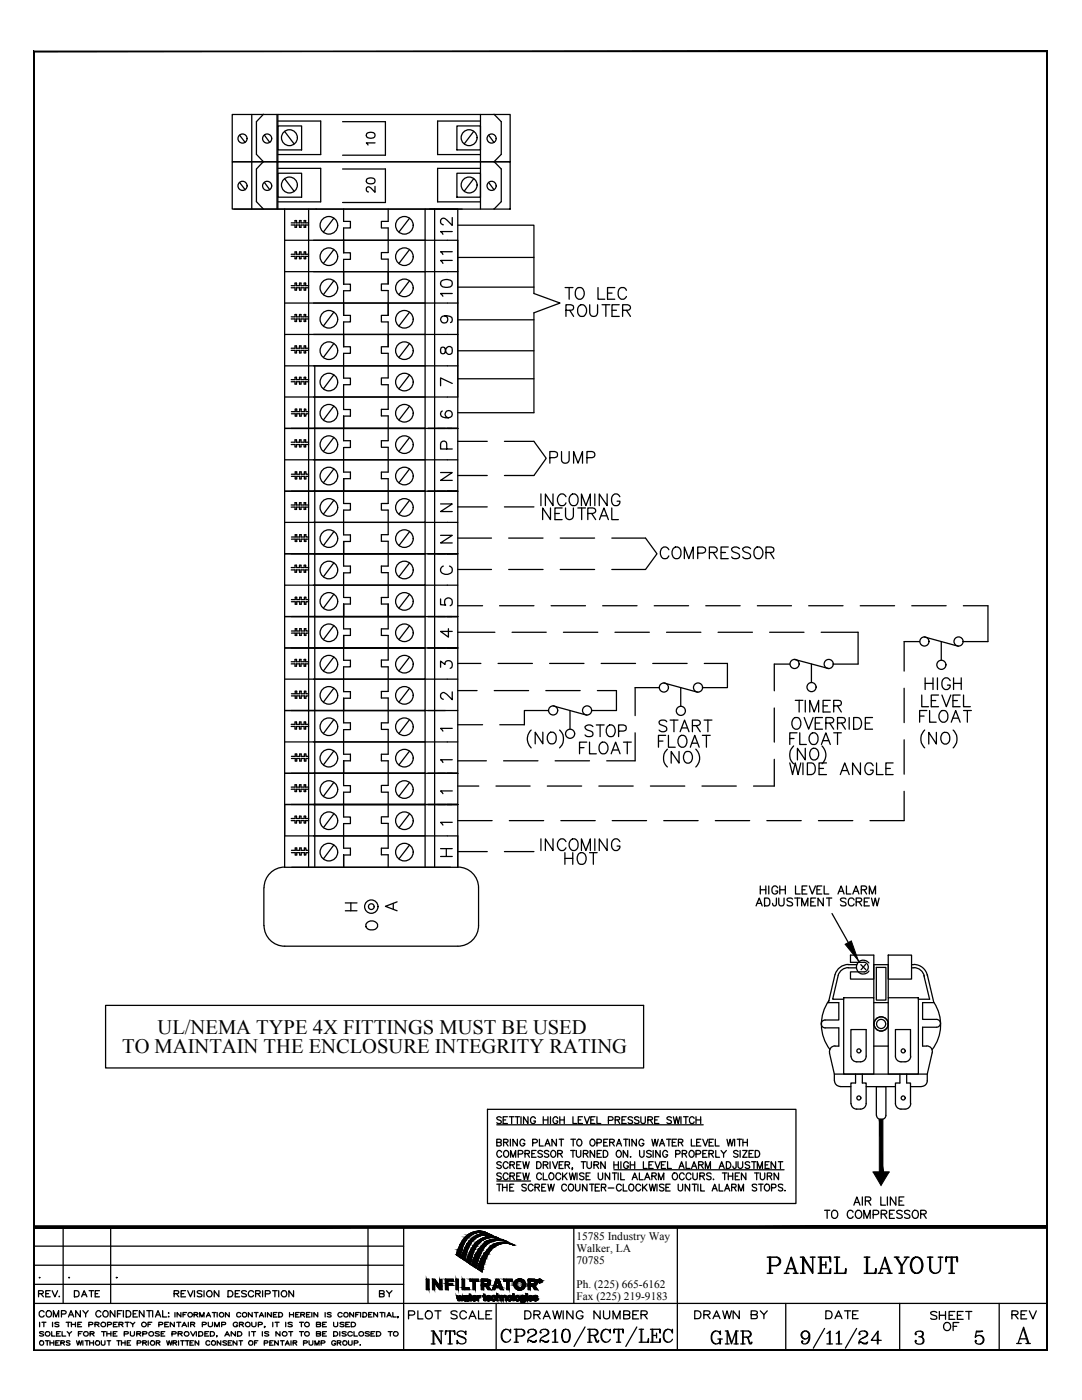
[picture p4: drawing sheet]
<svg xmlns="http://www.w3.org/2000/svg" width="216mm" height="279mm" viewBox="0 0 216 279" stroke-linecap="round" stroke-linejoin="round" font-family="sans-serif">
<defs><g id="words">
<text font-size="6.6" x="152" y="255.4">PANEL LAYOUT</text>
<g font-size="6.2">
<text x="84.7" y="269.5">NTS</text>
<text x="140.8" y="269.5">GMR</text>
</g>
<g font-size="5.7">
<text x="111.5" y="61">TO LEC</text>
<text x="108.7" y="93.8">PUMP</text>
<text x="106.5" y="102.3">INCOMING</text>
<text x="130.5" y="112.9">COMPRESSOR</text>
<text x="183.4" y="139">HIGH</text>
<text x="156.3" y="149.9">FLOAT</text>
<text x="156.6" y="146.8">OVERRIDE</text>
<text x="182.4" y="145.3">FLOAT</text>
<text x="114.3" y="151.7">FLOAT</text>
<text x="130.2" y="150.3">FLOAT</text>
<text x="156.3" y="155.9">WIDE ANGLE</text>
<text x="106.5" y="171.1">INCOMING</text>
</g>
<g font-size="5.3">
<text x="91" y="48" transform="rotate(-90 91 48)">12</text>
<text x="86.8" y="53.6">11</text>
<text x="91" y="60.3" transform="rotate(-90 91 60.3)">10</text>
<text x="111.8" y="64.2">ROUTER</text>
<text x="106.9" y="104.8">NEUTRAL</text>
<text x="157.3" y="143.2">TIMER</text>
<text x="182.7" y="142.2">LEVEL</text>
<text x="115.4" y="148.2">STOP</text>
<text x="130.2" y="147.1">START</text>
<text x="111.5" y="173.6">HOT</text>
<text x="71.6" y="187">O</text>
</g>
<g font-size="4.9">
<text x="75.8" y="30.3" transform="rotate(-90 75.8 30.3)">10</text>
<text x="75.8" y="39.5" transform="rotate(-90 75.8 39.5)">20</text>
<text x="86.8" y="78.3">7</text>
<text x="86.8" y="109.7">N</text>
<text x="86.8" y="128.4">4</text>
<text x="86.8" y="134.8">3</text>
<text x="67.7" y="183.1">H</text>
<text x="75.8" y="183.1">A</text>
<text x="80.4" y="264.6">PLOT SCALE</text>
<text x="103.4" y="264.6">DRAWING NUMBER</text>
<text x="200.7" y="264.6">REV</text>
</g>
<g font-size="4.4">
<text x="86.8" y="65.6">9</text>
<text x="86.8" y="72">8</text>
<text x="86.8" y="84.7">6</text>
<text x="86.8" y="90.7">P</text>
<text x="86.8" y="97">N</text>
<text x="86.8" y="103.4">N</text>
<text x="86.8" y="115.7">C</text>
<text x="86.8" y="122.1">5</text>
<text x="86.8" y="140.8">2</text>
<text x="86.8" y="172.2">H</text>
<text x="149.6" y="182">ADJUSTMENT SCREW</text>
<text x="137.2" y="264.2">DRAWN BY</text>
<text x="163.7" y="264.2">DATE</text>
<text x="187" y="266.7">OF</text>
</g>
<g font-size="4.1">
<text x="31.4" y="206.4">UL/NEMA TYPE 4X FITTINGS MUST BE USED</text>
<text x="24.4" y="210.1">TO MAINTAIN THE ENCLOSURE INTEGRITY RATING</text>
</g>
<g font-size="4">
<text x="6.3" y="260">REV.</text>
<text x="13.8" y="260">DATE</text>
<text x="74.4" y="260">BY</text>
</g>
<text font-size="3.5" x="86.8" y="153.5">1</text>
<g font-size="3.1">
<text x="86.8" y="147.1">1</text>
<text x="86.8" y="159.5">1</text>
<text x="86.8" y="165.8">1</text>
</g>
<g font-size="2.6">
<text x="12.3" y="256.1">.</text>
<text x="21.9" y="256.1">.</text>
</g>
<g font-size="2.3">
<text x="115" y="247.4">15785 Industry Way</text>
<text x="115" y="249.8">Walker, LA</text>
<text x="115" y="252.2">70785</text>
<text x="115" y="257">Ph. (225) 665-6162</text>
<text x="115" y="259.4">Fax (225) 219-9183</text>
</g>
</g></defs>
<!-- layer: BORDER -->
<g fill="none" stroke="#000" stroke-width=".25">
<path d="M6.7 244.9h202.3M6.7 252.5h73.8M6.7 256.3h73.8M6.7 248.7h73.8M12.6 244.9v15.2M22.1 244.9v15.2M34.7 258.2l.8-.1 .1-.4-.9-.1v1.2M35.2 258.2l.5 .6M36.1 258.2h.6M37 257.6h-.9v1.2h.9M37.5 257.6l.5 1.2 .5-1.2M38.8 257.6v1.2"/>
<path d="M40.3 257.8l-.4-.2h-.4l-.1 .4 .8 .3 .1 .3-.4 .2-.5-.2M40.7 257.6v1.2M43.7 257.6v1.2l-1-1.2v1.2M45.5 257.6h.5a.62 .62 0 0 1 .5 .6 .62 .62 0 0 1-.5 .6h-.5zM46.9 258.2h.6M47.8 257.6h-.9v1.2h.9M49.2 257.8l-.4-.2h-.5l-.1 .2 .1 .2 .8 .3 .1 .3-.4 .2-.6-.2M50.6 257.9a.57 .57 0 0 0-.9-.1 .57 .57 0 0 0 0 .8 .57 .57 0 0 0 .9-.1M51 258.2l.8-.1 .1-.4-.9-.1v1.2M51.5 258.2l.4 .6M52.4 257.6v1.2M52.9 258.2h.8l.2-.4-.2-.2h-.8v1.2"/>
<path d="M54.4 257.6h.9M54.8 257.6v1.2M55.6 257.6v1.2M58.6 257.6v1.2l-1-1.2v1.2M73.4 244.9v15.2M80.5 244.9v24.6M135.2 244.9v24.6M6.7 260.1h202.3M7.9 263.9v.9M8.4 263.9h.8M8.7 265.9l-.7-.1-.1 .3 .7 .2 .1 .2-.3 .1-.5-.1M8.7 263.9v.9"/>
<path d="M8.8 261.9a.61 .61 0 0 0-.8-.1 .61 .61 0 0 0-.2 .8 .61 .61 0 0 0 .8 .2l.2-.3M9 267.6h.8M9.4 267.6v.9M10 267.6v.9M10 268h.7M10.3 265.8v.8h.7M10.5 263.9v.9M10.7 262.8v-1.2l.5 1.2 .5-1.2v1.2M10.7 267.6v.9M11.1 268h.4M11.3 266.2h.5M11.8 264l-.3-.1-.5 .1v.2l.7 .2v.3h-.7"/>
<path d="M11.8 267.6h-.7v.9h.7M12.1 265.8h-.8v.8h.8M12.1 268h.7l.1-.3-.3-.1h-.5v.9M12.3 262.2h.7l.2-.4-.3-.2h-.6v1.2M12.4 265.8v.8h.7M12.5 268l.4 .5M13.2 263.9h.8M13.4 265.8l.4 .4 .5-.4M13.6 263.9v.9M13.7 262.8l.5-1.2 .5 1.2M13.8 262.4h.7M13.8 266.2v.4"/>
<path d="M14 267.7l-.3-.1-.5 .1 .1 .2 .6 .2v.3l-.7-.1M14.3 263.9v.9M14.3 264.3h.8M15.1 263.9v.9M15.3 267.6l.2 .9 .3-.9 .3 .9 .2-.9M15.5 264.3h.5M15.6 266.2h.5M16 261.6v1.2l-.9-1.2v1.2M16.3 263.9h-.8v.9h.8M16.4 265.8h-.8v.8M16.5 261.6l.6 .6 .5-.6M16.5 267.6v.9"/>
<path d="M17 267.6h.7M17.1 262.2v.6M17.3 267.6v.9M17.7 264.4l.7-.1 .1-.2-.3-.2h-.5v.9M17.9 268h.8M17.9 267.6v.9M18 266.2l.7-.1 .1-.2-.3-.1h-.5v.8M18.4 266.2l.4 .4M18.7 267.6v.9M19 264.3h.6l.2-.2-.3-.2h-.5v.9M19.3 264.3l.5 .5M20.1 261.9a.57 .57 0 0 0-.8-.1 .57 .57 0 0 0 0 .8 .57 .57 0 0 0 .8-.1"/>
<path d="M20.2 267.6v.6l.3 .3 .4-.2v-.7M20.3 265.8h.8M20.7 265.8v.8M21.3 266.2h.8M21.3 265.8v.8M21.4 267.6h.7M21.4 264.4l.7-.1 .2-.2-.3-.2h-.6v.9M21.7 267.6v.9M22.1 265.8v.8M22.6 266.2h.5M22.6 264.3h.5M22.9 261.6v1.2l-.9-1.2v1.2"/>
<path d="M23.3 267.6h.7M23.4 265.8h-.8v.8h.8M23.4 263.9h-.8v.9h.8M23.4 262.2h.6M23.7 267.6v.9M23.7 264.3h.8v-.2l-.2-.2h-.6v.9M24.2 264.3l.3 .5M24.2 268h.8M24.2 267.6v.9M24.3 261.6h-.9v1.2M24.6 261.6v1.2M24.8 266.2h.7l.1-.3-.3-.1h-.5v.8"/>
<path d="M25 263.9h.8M25 267.6v.9M25.2 261.6h.4a.66 .66 0 0 1 .5 .6 .66 .66 0 0 1-.5 .6h-.4zM25.4 263.9v.9M25.4 268h.4M26 265.8l.1 .7 .3 .1h.3l.1-.2v-.6M26 263.9l.5 .4 .4-.4M26.1 267.6h-.7v.9h.7M26.5 264.3v.5M26.6 262.2h.5M27.3 266.2l.7-.1 .1-.2-.3-.1h-.5v.8M27.4 268h.6l.1-.3-.3-.1h-.4v.9"/>
<path d="M27.4 261.6h-.8v1.2h.8M27.7 266.2l.4 .4M28.5 266.2h.7l.1-.3-.3-.1h-.5v.8M28.5 268h.6l.1-.3-.2-.1h-.5v.9M28.7 261.6v1.2l-.9-1.2v1.2M28.9 268l.3 .5M29.3 261.6h.9M29.5 264.3h.5M29.6 267.6v.9M29.7 261.6v1.2M30.3 263.9h-.8v.9M30.5 261.6v1.2"/>
<path d="M31 262.8l.5-1.2 .6 1.2M31.2 268h.6l.1-.3-.2-.1h-.5v.9M31.2 262.4h.7M31.5 268l.4 .5M31.7 264.4l.7-.1 .1-.2-.3-.2h-.5v.9M31.8 265.9l-.3-.1-.5 .1 .1 .2 .6 .2v.3l-.7-.1M32.2 266.2h.4M32.5 261.6v1.2h.8M32.9 265.8h-.7v.8h.7M32.9 264.3h.4M33.3 267.6l.2 .9 .3-.9 .3 .9 .2-.9M33.6 262v.1z"/>
<path d="M33.6 262.7v.1zM33.6 263.9h-.7v.9h.7M34.3 266.2h.7l.2-.3-.3-.1h-.6v.8M34.5 268h.7v-.3l-.2-.1h-.5v.9M34.8 263.9v.9l-.8-.9v.9M34.9 268l.3 .5M34.9 261.9v.9M35.2 263.9h.9M35.5 266.2l.8-.1 .1-.2-.3-.1h-.6v.8M35.6 267.6v.9M35.7 263.9v.9M36 266.2l.4 .4"/>
<path d="M36.1 267.6h.7M36.1 261.9v.9l-.8-.9v.9M36.3 264.8l.5-.9 .4 .9M36.4 267.6v.9M36.5 264.5h.6M36.5 262.4h.4M37 267.6h.7M37.2 261.9h-.7v.9M37.4 267.6v.9M37.6 263.9v.9M37.9 268h.4M38 265.8l.5 .8 .5-.8"/>
<path d="M38 264.3h.7l.1-.2-.2-.2h-.6v.9M38.5 264.3l.3 .5M38.6 267.6h-.7v.9h.7M38.7 262.4l.7-.1 .1-.2-.3-.2h-.5v.9M39.1 262.4l.4 .4M39.2 265.8v.8M39.7 265.8h.4a.45 .45 0 0 1 .4 .4 .45 .45 0 0 1-.4 .4h-.4zM39.7 267.6v.9l-.8-.9v.9M39.9 262.8v-.9l.4 .9 .4-.9v.9M40.4 264.4l.6-.1 .2-.2-.3-.2h-.5v.9M40.9 266.2h.4M41.2 262.8l.4-.9 .4 .9"/>
<path d="M41.3 262.5h.6M41.6 263.9v.6l.3 .3 .5-.3v-.6M41.6 265.8h-.7v.8h.7M41.9 267.8a.42 .42 0 0 0-.7-.1 .42 .42 0 0 0 0 .6 .42 .42 0 0 0 .7 0M42 265.8h.4a.45 .45 0 0 1 .4 .4 .45 .45 0 0 1-.4 .4h-.4zM42.4 261.9h.7M42.7 261.9v.9M42.8 264.8v-.9l.5 .9 .5-.9v.9M43.3 266.6l-.1 .2M43.3 261.9v.9M44.1 267.6v.9l-.8-.9v.9M44.2 264.4l.7-.1 .1-.2-.2-.2h-.6v.9"/>
<path d="M44.9 266.6l.4-.8 .5 .8M45 266.3h.6M45.2 267.7l-.3-.1-.4 .1v.2l.7 .2-.1 .3-.6-.1M45.5 268h.5M45.7 261.9v.9l-.7-.9v.9M46.2 267.6h-.7v.9h.7M47 265.8v.8l-.9-.8v.8M47.3 267.6v.9l-.8-.9v.9M47.4 265.8h.4a.44 .44 0 0 1 .5 .4 .44 .44 0 0 1-.5 .4h-.4zM47.4 264.1a.46 .46 0 0 0-.7-.1 .46 .46 0 0 0 0 .7 .46 .46 0 0 0 .7-.1v-.2h-.3M47.7 267.6h.7M47.8 264.3h.7l.1-.2-.3-.2h-.5v.9"/>
<path d="M48 262.2a.44 .44 0 0 0-.6-.1 .44 .44 0 0 0 0 .6 .44 .44 0 0 0 .6-.1M48 267.6v.9M48.2 264.3l.4 .5M49.7 265.8v.8M50.2 265.8h.8M50.2 263.9v.6l.4 .3 .3-.1 .2-.2v-.6M50.3 261.9v.9l-.7-.9v.9M50.6 265.8v.8M50.7 261.9h.8M50.8 268h.4M51.1 261.9v.9M51.5 267.6h-.7v.9"/>
<path d="M51.5 264.4l.7-.1 .2-.2-.3-.2h-.6v.9M51.8 262.8l.4-.9 .4 .9M51.9 262.5h.5M52.4 265.8v.8M52.7 268h.6l.2-.3-.3-.1h-.5v.9M52.9 264.7h-.2h.2l-.2 .3M52.9 261.9v.9M53.6 265.9l-.7-.1v.3l.6 .2 .1 .2-.3 .1-.5-.1M53.8 268h.4M54.1 261.9v.9l-.7-.9v.9M54.4 263.9v.9M54.5 267.6h-.7v.9h.7"/>
<path d="M54.6 262.4h.4M54.9 263.9h.8M55.3 261.9h-.7v.9h.7M55.3 263.9v.9M55.5 267.6v.9l-.7-.9v.9M55.6 261.9h.4a.45 .45 0 0 1 .4 .5 .45 .45 0 0 1-.4 .4h-.4zM55.9 265.8v.8l-.8-.8v.8M56 267.6h.7M56.3 267.6v.9M56.9 268.5l.4-.9 .4 .9M57 263.9v.9M57.1 268.2h.5"/>
<path d="M57.6 265.8h.8M57.8 262.4h.8M57.8 261.9v.9M58 265.8v.8M58.1 267.6v.9M58.3 264l-.3-.1-.5 .1 .1 .2 .6 .2 .1 .3-.3 .1-.5-.1M58.5 268h.6l.1-.3-.2-.1h-.5v.9M58.6 261.9v.9M58.8 268l.4 .5M59 262.4h.4M59.7 261.9h-.7v.9h.7M59.8 265.8h.8"/>
<path d="M59.8 263.9h.8M60 262.4l.7-.1 .1-.2-.3-.2h-.5v.9M60.1 263.9v.9M60.1 265.8v.8M60.4 262.4l.4 .4M60.6 268h.6l.1-.3-.3-.1h-.4v.9M61.2 262.4h.4M61.7 267.6v.6l.3 .3 .4-.3v-.6M61.9 261.9h-.7v.9h.7M62.2 261.9v.9M62.9 268.5v-.9l.3 .9 .5-.9v.9M63.1 266.2l.8-.1 .1-.2-.3-.1h-.6v.8h.8l.1-.3-.3-.1"/>
<path d="M63.1 264.3h.8l.1-.2-.3-.2h-.6v.9l.8-.1 .1-.2-.3-.2M63.4 261.9v.9l-.8-.9v.9M64.1 268h.6l.1-.3-.3-.1h-.4v.9M64.4 266.2h.4M64.4 264.3h.4M64.9 261.9v.9M65.1 265.8h-.7v.8h.7M65.1 263.9h-.7v.9h.7M66.1 262.1l-.3-.2-.5 .2 .1 .2 .6 .2v.3l-.7-.1M66.6 265.8h.4a.45 .45 0 0 1 .4 .4 .45 .45 0 0 1-.4 .4h-.4zM66.6 263.9v.8l.3 .1 .4-.1 .1-.8M67 267.8a.42 .42 0 0 0-.7-.1 .42 .42 0 0 0 0 .6 .42 .42 0 0 0 .7 0v-.2h-.3"/>
<path d="M67.3 268h.6l.1-.3-.2-.1h-.5v.9M67.7 268l.3 .5M67.8 265.8v.8M68.3 262.2a.46 .46 0 0 0-.7-.2 .46 .46 0 0 0 0 .7 .46 .46 0 0 0 .7-.1M68.7 264l-.3-.1-.6 .1 .2 .2 .6 .2v.3h-.8M69 264.3h.5M69.1 265.9l-.7-.1-.1 .3 .6 .2 .2 .2-.3 .1-.5-.1M69.5 267.6l.1 .7 .3 .2 .3-.2 .1-.7M69.8 263.9h-.8v.9h.8M70.1 263.9h.4a.44 .44 0 0 1 .4 .4 .44 .44 0 0 1-.4 .5h-.4zM70.3 266a.48 .48 0 0 0-.7-.2 .48 .48 0 0 0 0 .8 .48 .48 0 0 0 .7-.2M70.6 261.9v.9l-.8-.9v.9"/>
<path d="M70.6 265.8v.8h.7M70.7 268h.6l.1-.3-.3-.1h-.4v.9M71 262.4h.4M71.7 261.9h-.7v.9M71.9 268.4h.1M72 261.9v.9M72.4 261.9h.4a.45 .45 0 0 1 .4 .5 .45 .45 0 0 1-.4 .4h-.4zM73.6 262.4h.4M73.7 265.9l-.3-.1-.5 .1v.2l.7 .2v.3l-.7-.1M74 266.2h.5M74.2 261.9h-.6v.9h.6M74.8 265.8h-.8v.8h.8"/>
<path d="M75.1 265.8h.5a.44 .44 0 0 1 .4 .4 .44 .44 0 0 1-.4 .4h-.5zM75.3 261.9v.9l-.7-.9v.9M75.8 261.9h.8M76.2 261.9v.9M76.8 261.9v.9M77.2 262.8l.4-.9 .5 .9M77.4 262.5h.5M77.5 265.8h.8M77.9 265.8v.8M78.4 261.9v.9h.7M99 260.1v9.4M156.8 260.1v9.4"/>
<path d="M179.5 260.1v9.4M192.7 261.7h1.2M199.4 260.1v9.4"/>
<circle cx="41.8" cy="258.2" r=".59"/>
<circle cx="56.7" cy="258.2" r=".59"/>
<circle cx="8.3" cy="268" r=".44"/>
<circle cx="9.5" cy="266.2" r=".46"/>
<circle cx="9.7" cy="262.2" r=".6"/>
<circle cx="17.2" cy="266.2" r=".46"/>
<circle cx="19.5" cy="268" r=".44"/>
<circle cx="20.6" cy="264.3" r=".46"/>
<circle cx="21.1" cy="262.2" r=".6"/>
<circle cx="28.7" cy="264.3" r=".46"/>
<circle cx="30.2" cy="266.2" r=".48"/>
<circle cx="30.4" cy="268" r=".44"/>
<circle cx="37.2" cy="266.2" r=".46"/>
<circle cx="38" cy="262.4" r=".45"/>
<circle cx="42.6" cy="268" r=".44"/>
<circle cx="44.2" cy="262.4" r=".45"/>
<circle cx="48.8" cy="262.4" r=".45"/>
<circle cx="49.5" cy="264.3" r=".46"/>
<circle cx="50" cy="268" r=".44"/>
<circle cx="56.8" cy="266.2" r=".48"/>
<circle cx="61.3" cy="264.3" r=".46"/>
<circle cx="61.3" cy="266.2" r=".46"/>
<circle cx="68.8" cy="268" r=".44"/>
<circle cx="69" cy="262.4" r=".45"/>
<circle cx="72.1" cy="266.2" r=".48"/>
<circle cx="79" cy="266.2" r=".46"/>
</g>
<!-- layer: TEXT -->
<g fill="none" stroke="#000" stroke-width=".25">
<path d="M7.8 255h.1zM100.9 265.3a1.44 1.44 0 0 0-.8 1.3 1.44 1.44 0 0 0 .8 1.3M101.8 265.7l.1 .4v-.8l-.1 .4a.97 .97 0 0 0-1.1-.4 .97 .97 0 0 0-.7 1 1.14 1.14 0 0 0 .3 1.2 1.14 1.14 0 0 0 1.2 .2l.4-.4M102.6 265.3h1.5a.68 .68 0 0 1 .6 .7 .68 .68 0 0 1-.6 .6h-1M102.6 267.9h.8M103 265.3v2.6M103.1 265.3v2.6M104.1 265.3a.7 .7 0 0 1 .5 .7 .7 .7 0 0 1-.5 .6M105.4 265.8l.2 .1-.2 .2-.1-.2a.88 .88 0 0 1 .9-.6 .88 .88 0 0 1 .8 .8l-.5 .4a1.31 1.31 0 0 0-1.2 1.4M105.7 267.5l.6 .4h.5l.2-.4-.3 .2-1-.2-.4 .1M106.4 265.3a.63 .63 0 0 1 .4 1l-.9 .5M107.9 265.8l.1 .1-.1 .2-.1-.2a.88 .88 0 0 1 .9-.6 .88 .88 0 0 1 .8 .8l-.5 .4a1.31 1.31 0 0 0-1.2 1.4"/>
<path d="M108.1 267.5l.6 .4h.5l.3-.4-.4 .2-1-.2-.3 .1M108.9 265.3a.63 .63 0 0 1 .3 1l-.8 .5M110.2 265.8l.7-.5v2.6M110.2 267.9h1.1M110.7 265.4v2.5M112.8 265.3a1.42 1.42 0 0 0-.6 2.1 .76 .76 0 0 0 .7 .5 .76 .76 0 0 0 .8-.5 2.19 2.19 0 0 0-.3-2 .72 .72 0 0 0-1.1 .4 2.4 2.4 0 0 0 .3 1.9l.2 .2M113.3 265.4a2.13 2.13 0 0 1 0 2.3l-.2 .2M116.7 264.8l-2.2 3.9M117.2 265.3h1.5l.4 .1a.58 .58 0 0 1 0 1l-1.4 .1M117.2 267.9h.9M117.6 265.3v2.6M117.7 265.3v2.6"/>
<path d="M118.3 266.5a1.73 1.73 0 0 1 .9 1.2l.3-.1M118.6 266.6l.5 1.3h.2l.2-.4M118.7 265.3a.62 .62 0 0 1 .5 .6 .62 .62 0 0 1-.5 .6M120.8 265.3a1.44 1.44 0 0 0-.8 1.3 1.44 1.44 0 0 0 .8 1.3M121.7 265.7l.1 .4v-.8l-.1 .4a.97 .97 0 0 0-1.1-.4 .97 .97 0 0 0-.7 1 1.14 1.14 0 0 0 .3 1.2 1.14 1.14 0 0 0 1.2 .2l.4-.4M123 267.9h.9M123.4 265.3v2.6M123.5 265.3v2.6M127.1 264.8l-2.2 3.9M127.5 267.9h1.9v-.7l-.1 .7M127.9 265.3v2.6M128 265.3v2.6"/>
<path d="M129.8 267.9h1.9v-.7l-.1 .7M130.1 265.3v2.6M130.2 265.3v2.6M130.2 266.5h.8M131 266.1v.9M133.2 265.3a1.48 1.48 0 0 0 0 2.6M134.1 265.7l.1 .4v-.8l-.1 .4a.94 .94 0 0 0-1.1-.4 .94 .94 0 0 0-.6 1 1.11 1.11 0 0 0 .2 1.2 1.11 1.11 0 0 0 1.2 .2l.4-.4M160.6 265.6a.83 .83 0 0 0-.6 .8 .83 .83 0 0 0 .6 .8M160.9 265.6l.2 .2a1.77 1.77 0 0 1-.1 2.3M161.4 266.5a.83 .83 0 0 1-1.1 .6 .83 .83 0 0 1-.4-1.2 .83 .83 0 0 1 1.3-.1 1.4 1.4 0 0 1 .4 1.5 1.4 1.4 0 0 1-1.3 .9l-.3-.4 .1-.2 .1 .1-.1 .1M164.5 265.1l-2.2 4M165 266.1l.6-.5v2.6"/>
<path d="M165 268.2h1.1M165.5 265.8v2.4M166.9 266.1l.6-.5v2.6M166.9 268.2h1.1M167.3 265.8v2.4M170.9 265.1l-2.2 4M171.5 266.1l.1 .2h-.2a.89 .89 0 0 1 .9-.7 .89 .89 0 0 1 .8 .7l-.5 .6a1.31 1.31 0 0 0-1.2 1.3M171.8 267.8l.6 .4h.5l.2-.4-.4 .3-.9-.3-.4 .2M172.5 265.6a.63 .63 0 0 1 .4 1l-.9 .5M175.1 265.9v2.3M175.8 267.5h-2l1.4-1.9v2.6M182.7 266.1l.2 .2-.2 .1-.1-.3a.98 .98 0 0 1 1.6-.1l-.1 .6-.8 .2"/>
<path d="M183.7 265.7l.4 .3v.4l-.4 .4a.75 .75 0 0 1 .7 .7 .75 .75 0 0 1-.7 .8 .82 .82 0 0 1-1.1-.6l.1-.2 .2 .1-.2 .1M184.1 267a.8 .8 0 0 1-.1 1.1M194.8 265.8l1.3-.1h-1.3l-.2 1.2a.93 .93 0 0 1 1.3-.3 .93 .93 0 0 1 .2 1.4 .93 .93 0 0 1-1.4 0l-.1-.3 .1-.2 .1 .1-.1 .1M195.6 266.5a.91 .91 0 0 1 .6 .9 .91 .91 0 0 1-.6 .9M202.8 268.1h1M203.1 268.1l1.1-3.2 1.1 3.2M203.4 267.2h1.4M204.2 265.3l.9 2.8M204.7 268.1h.9"/>
</g>
<!-- layer: BORDER -->
<path d="M6.7 244.6v.5l202.3-.5zM6.7 245.1l202.3-.5v.5z" fill="#000" stroke="#000" stroke-width=".2"/>
<!-- layer: 0 -->
<g fill="#000" stroke="#000" stroke-width=".2">
<path d="M168.6 188.5l1.3-.7 1.4 3.9zM174.2 233.9h3.2l-1.6 2.7zM91.7 250.9h.1zM92.6 251.4h.2v.2zM93.7 252.2l.1 .1zM94.6 252.8h.5l-.1 .3zM94.6 258.6h.1zM95.3 245.7h.6zM95.4 252.8h1l-.1 .5zM96.3 246.2h.7zM97.4 258.6h.2zM97.9 246.5l.4 .2z"/>
<path d="M97.5 246.8h.8zM98.4 258.6h.2zM99.7 248h1.5zM100.7 258.6h.1zM102 248.3l.6 .2zM103.2 258.6h.1zM105 258.2h.3zM105.8 258.6h.1zM106.8 258.6h.1zM107.3 255.5h.2zM107.4 255.5h.1zM107.9 255.8h.1z"/>
<path d="M175.5 223.4v10.5h.7zM175.5 223.4h.7v10.5z"/>
<path d="M85.1 255.3l.5 2.1v-2.1zM85.1 255.3l.5 2.1h-.5z"/>
<path d="M86.3 256l.4 1.4v-1.4zM86.3 256l.4 1.4h-.4z"/>
<path d="M86.3 255.3l.9 .7-.4-.7zM86.3 255.3l.9 .7h-.9z"/>
<path d="M86.7 256l1 .7-.5-.7zM86.7 256l1 .7h-.5z"/>
<path d="M87.7 256.7h.5zM87.7 256.7h.5z"/>
<path d="M87.2 256.7h.5zM87.2 256.7h.5z"/>
<path d="M87.7 255.3l.5 1.4v-1.4zM87.7 255.3l.5 1.4h-.5z"/>
<path d="M87.2 256.7l1 .7v-.7zM87.2 256.7l1 .7h-.5z"/>
<path d="M88.9 255.7l.5 .4v-.4zM88.9 255.7l.5 .4h-.5z"/>
<path d="M88.9 256.5l.5 .9v-.9zM88.9 256.5l.5 .9h-.5z"/>
<path d="M88.9 256.1l1.4 .4v-.4zM88.9 256.1l1.4 .4h-1.4z"/>
<path d="M88.9 255.3l1.6 .4v-.4zM88.9 255.3l1.6 .4h-1.6z"/>
<path d="M91.1 258.6l.4 .6-.2-.6zM91.1 258.6l.4 .6h-.2z"/>
<path d="M91 255.3l.5 2.1v-2.1zM91 255.3l.5 2.1h-.5z"/>
<path d="M91.6 258.9l.1 .3 .1-.3zM91.6 258.9l.1 .3h-.2z"/>
<path d="M91.6 258.6l.4 .3-.1-.3zM91.6 258.6l.4 .3h-.4z"/>
<path d="M91 250.4l.8 .5 .1-.5zM91 250.4l.8 .5z"/>
<path d="M91.8 258.9l.3 .3-.1-.3zM91.8 258.9l.3 .3h-.3z"/>
<path d="M91.3 249.6l.6 .8 .2-.8zM91.3 249.6l.6 .8h-.9z"/>
<path d="M91.3 249.4l.8 .2 .1-.2zM91.3 249.4l.8 .2h-.8z"/>
<path d="M92.3 247.6h.6zM92.3 247.6h.6z"/>
<path d="M91.8 248.5l.4 .9 .3-.9zM91.8 248.5l.4 .9h-.9z"/>
<path d="M92.2 258.6l.1 .6 .2-.6zM92.2 258.6l.1 .6h-.2z"/>
<path d="M91.8 248.4l.7 .1v-.1zM91.8 248.4l.7 .1h-.7z"/>
<path d="M92.6 258.8h.3zM92.6 258.8h.3z"/>
<path d="M92.7 258.7h.3zM92.7 258.7h.3z"/>
<path d="M92.2 255.3l.5 1.7v-1.7zM92.2 255.3l.5 1.7h-.5z"/>
<path d="M92.6 258.9h.2zM92.6 258.9h.2z"/>
<path d="M92.6 258.9h.2zM92.6 258.9h.2z"/>
<path d="M92 251l.8 .4 .1-.4zM92 251l.8 .4z"/>
<path d="M92.6 258.8h.3zM92.6 258.8h.3z"/>
<path d="M92.6 258.8h.3zM92.6 258.8l.2 .1z"/>
<path d="M92.7 258.8h.2zM92.7 258.8h.2z"/>
<path d="M92.7 258.8h.2zM92.6 258.8h.3z"/>
<path d="M92.3 247.6l.2 .8 .4-.8zM92.3 247.6l.2 .8h-.7z"/>
<path d="M92.7 258.7h.2zM92.7 258.7h.3z"/>
<path d="M92.7 258.7l.2 .1zM92.7 258.7l.2 .1z"/>
<path d="M92.2 250.3l.7 .7 .1-.7zM92.2 250.3l.7 .7h-.9z"/>
<path d="M93 258.7h.4zM93 258.7h.4z"/>
<path d="M93 258.6h.1zM92.9 258.6h.2z"/>
<path d="M92.3 250l.7 .3 .1-.3zM92.3 250l.7 .3h-.8z"/>
<path d="M93.1 258.8h.3zM93.1 258.8h.3z"/>
<path d="M92.9 258.6h.3zM92.9 258.6h.3z"/>
<path d="M92.9 258.6h.3zM92.8 258.6h.4z"/>
<path d="M92.8 258.6h.4zM92.8 258.6h.4z"/>
<path d="M92.8 258.6h.5zM92.8 258.6h.5z"/>
<path d="M92.8 258.6h.5zM92.7 258.6h.6z"/>
<path d="M92.7 258.6l.7 .1zM92.7 258.6l.7 .1z"/>
<path d="M92.7 247l.2 .6 .5-.6zM92.7 247l.2 .6h-.6z"/>
<path d="M92.7 258.7h.7zM92.7 258.7h.7z"/>
<path d="M92.7 258.7h.7zM92.7 258.7h.7z"/>
<path d="M92.7 249.2l.4 .8 .3-.8zM92.7 249.2l.4 .8h-.8z"/>
<path d="M93 258.7h.4zM93 258.7h.4z"/>
<path d="M93 258.7l.4 .1zM93 258.7l.4 .1z"/>
<path d="M93.1 258.8h.3zM93.1 258.8h.3z"/>
<path d="M93.1 258.8h.3zM93.1 258.8h.3z"/>
<path d="M93.1 258.8h.3zM93.1 258.8h.3z"/>
<path d="M93.2 258.8l.2 .1zM93.2 258.8l.2 .1z"/>
<path d="M93.2 258.9h.2zM93.2 258.9h.2z"/>
<path d="M93.2 258.9h.2zM93.2 258.9h.2z"/>
<path d="M93.2 258.9l.2 .1zM93.1 259h.3z"/>
<path d="M93.1 259h.3zM92.9 259h.5z"/>
<path d="M92.9 259h.5zM92.9 259h.5z"/>
<path d="M92.7 249.1h.8zM92.7 249.1l.7 .1z"/>
<path d="M92.8 246.9l.6 .1 .1-.1zM92.7 247l.1-.1 .6 .1z"/>
<path d="M93.5 258.8h.4zM93.5 258.8h.4z"/>
<path d="M92.2 257l1.4 .4v-.4zM92.2 257l1.4 .4h-1.4z"/>
<path d="M93.7 258.6h.4zM93.7 258.6h.4z"/>
<path d="M93.8 255.7h1.1zM93.8 255.7h1.1z"/>
<path d="M93.2 246.6l.3 .3 .4-.3zM92.8 246.9l.4-.3 .3 .3z"/>
<path d="M93.2 248.3l.3 .8 .4-.8zM93.2 248.3l.3 .8h-.8z"/>
<path d="M93.2 248.2h.7zM93.2 248.2l.7 .1z"/>
<path d="M93.7 258.3l.2 .3v-.3zM93.7 258.3l.2 .3h-.2z"/>
<path d="M93.7 258.8l.2 .5v-.5zM93.7 258.8l.2 .5h-.2z"/>
<path d="M93 251.7l.8 .5 .2-.5zM93 251.7l.8 .5z"/>
<path d="M93.3 246.5l.6 .1 .1-.1zM93.2 246.6l.1-.1 .6 .1z"/>
<path d="M93.5 258.6l.6 .2v-.2zM93.5 258.6l.6 .2h-.6z"/>
<path d="M93.3 250.8l.7 .9 .2-.9zM93.3 250.8l.7 .9h-1z"/>
<path d="M94.2 258.9h.2zM94.2 258.9h.2z"/>
<path d="M93.6 247.7l.3 .5 .3-.5zM93.6 247.7l.3 .5h-.7z"/>
<path d="M93.4 250.7l.8 .1v-.1zM93.4 250.7l.8 .1h-.9z"/>
<path d="M94.2 258.9h.3zM94.2 258.9h.3z"/>
<path d="M94.3 258.8h.8zM94.3 258.8h.8z"/>
<path d="M94.3 258.8h.3zM94.3 258.8h.3z"/>
<path d="M93.8 247.6l.4 .1 .2-.1zM93.8 247.6l.4 .1h-.6z"/>
<path d="M93.7 249.9l.7 .1zM93.7 249.9l.7 .1z"/>
<path d="M93.7 250l.5 .7 .2-.7zM93.7 250l.5 .7h-.8z"/>
<path d="M94.2 258.9l.2 .1zM94.2 258.9l.2 .1z"/>
<path d="M93.7 246.2l.3 .3 .5-.3zM93.3 246.5l.4-.3 .3 .3z"/>
<path d="M94.2 258.9h.3zM94.2 258.9h.3z"/>
<path d="M94.2 258.9h.3zM94.2 258.9h.3z"/>
<path d="M94.2 258.9h.3zM94.2 258.9h.2z"/>
<path d="M93.8 246.2h.8zM93.7 246.2h.8z"/>
<path d="M94.3 258.8h.3zM94.3 258.8h.3z"/>
<path d="M94.3 258.8h.3zM94.3 258.8h.3z"/>
<path d="M94.3 258.8h.3zM94.3 258.8l.2 .1z"/>
<path d="M94.3 258.8h.3zM94.3 258.8h.3z"/>
<path d="M94.1 247.3l.3 .3 .3-.3zM93.8 247.6l.3-.3 .3 .3z"/>
<path d="M94.7 258.8h.4zM94.7 258.8h.4z"/>
<path d="M94 249.3l.4 .6 .3-.6zM94 249.3l.4 .6h-.7z"/>
<path d="M94.6 258.6h.2zM94.6 258.6h.2z"/>
<path d="M94.6 258.6h.2zM94.5 258.6h.3z"/>
<path d="M94.8 258.8h.3zM94.8 258.8h.3z"/>
<path d="M94.5 258.6h.4zM94.5 258.6h.4z"/>
<path d="M94.1 249.1l.6 .2 .2-.2zM94.1 249.1l.6 .2h-.7z"/>
<path d="M94.4 255.7l.5 1.7v-1.7zM94.4 255.7l.5 1.7h-.5z"/>
<path d="M94.5 258.6h.4zM94.5 258.6h.4z"/>
<path d="M94.9 258.9h.2zM94.9 258.9h.2z"/>
<path d="M94.4 258.6l.5 .1zM94.4 258.6l.5 .1z"/>
<path d="M94.9 259h.3zM94.9 259h.3z"/>
<path d="M94.4 258.7h.6zM94.3 258.7h.7z"/>
<path d="M94.3 258.7h.7zM94.3 258.7h.7z"/>
<path d="M94.3 258.7l.8 .1zM94.3 258.8h.8z"/>
<path d="M94.6 258.8h.5zM94.6 258.8h.5z"/>
<path d="M94.7 258.8h.4zM94.7 258.8h.4z"/>
<path d="M94.7 258.8h.4zM94.7 258.8h.4z"/>
<path d="M94.8 258.8l.3 .1zM94.8 258.8l.3 .1z"/>
<path d="M94.4 248.7l.5 .4 .2-.4zM94.4 248.7l.5 .4h-.8z"/>
<path d="M94.8 258.9h.3zM94.8 258.9h.3z"/>
<path d="M94.9 258.9h.2zM94.9 258.9h.2z"/>
<path d="M94.9 258.9h.3zM94.9 258.9h.3z"/>
<path d="M94.2 246l.4 .2 .6-.2zM93.8 246.2l.4-.2 .4 .2z"/>
<path d="M94.4 247l.3 .3 .5-.3zM94.4 247l.3 .3h-.6z"/>
<path d="M94.1 252.5l1 .3 .1-.3zM94.1 252.5l1 .3h-.5z"/>
<path d="M94.9 258.9l.3 .1zM94.9 258.9l.3 .1z"/>
<path d="M94.2 259l1 .1zM94.2 259l1 .1z"/>
<path d="M94.5 246.9h.7zM94.4 247h.8z"/>
<path d="M94.5 248.5l.6 .2 .1-.2zM94.5 248.5l.6 .2h-.7z"/>
<path d="M94.2 252.1l1 .4v-.4zM94.2 252.1l1 .4h-1.1z"/>
<path d="M94.4 251.4l.8 .7 .2-.7zM94.4 251.4l.8 .7h-1z"/>
<path d="M95.4 252.8l-.1 .5h1zM95.3 253.3h1l-.1 .6z"/>
<path d="M94.8 248.2l.4 .3 .2-.3zM94.8 248.2l.4 .3h-.7z"/>
<path d="M93.8 255.3l1.7 .4v-.4zM93.8 255.3l1.7 .4h-1.7z"/>
<path d="M95.3 258.6l.2 .1zM95.3 258.6l.2 .1z"/>
<path d="M94.6 251.1l.8 .3 .1-.3zM94.6 251.1l.8 .3h-1z"/>
<path d="M95.3 258.9l.2 .1zM95.3 258.9l.2 .1z"/>
<path d="M94.3 245.9h1.3zM94.2 246h1z"/>
<path d="M95.3 258.9h.3zM95.3 258.9h.2z"/>
<path d="M95.3 258.9h.3zM95.3 258.9h.3z"/>
<path d="M95.3 258.8h.4zM95.3 258.8h.4z"/>
<path d="M95.3 258.8h.4zM95.3 258.8l.3 .1z"/>
<path d="M94.9 248l.5 .2 .3-.2zM94.9 248l.5 .2h-.6z"/>
<path d="M94.4 245.9h1.4zM94.3 245.9h1.3z"/>
<path d="M95 246.7l.2 .2 .6-.2zM94.5 246.9l.5-.2 .2 .2z"/>
<path d="M94.8 250.4l.7 .7 .3-.7zM94.8 250.4l.7 .7h-.9z"/>
<path d="M95.2 247.8l.5 .2 .2-.2zM94.9 248l.3-.2 .5 .2z"/>
<path d="M95.7 258.6h.2zM95.7 258.6h.2z"/>
<path d="M95.7 258.6h.2zM95.6 258.6h.3z"/>
<path d="M95.6 258.6h.3zM95.6 258.6h.3z"/>
<path d="M95.6 258.6h.3zM95.5 258.6h.4z"/>
<path d="M95.5 258.6h.4zM95.5 258.6h.4z"/>
<path d="M95.5 258.6l.4 .1zM95.5 258.6l.4 .1z"/>
<path d="M95.3 258.7l.6 .1v-.1zM95.3 258.7l.6 .1h-.6z"/>
<path d="M95.3 245.7l1 .1zM94.8 245.8h1.5z"/>
<path d="M95 250.1l.8 .3 .2-.3zM95 250.1l.8 .3h-1z"/>
<path d="M96 256.3h.5zM96 256.3h.5z"/>
<path d="M96 256.3h1.8zM96 256.3h1.8z"/>
<path d="M95.2 246.5l.6 .2 .4-.2zM95 246.7l.2-.2 .6 .2z"/>
<path d="M95.5 247.6l.4 .2 .4-.2zM95.2 247.8l.3-.2 .4 .2z"/>
<path d="M95.4 249.5l.6 .6 .3-.6zM95.4 249.5l.6 .6h-1z"/>
<path d="M94.8 245.8h1.7zM94.8 245.8h1.7z"/>
<path d="M96.3 258.8h.5zM96.3 258.8h.5z"/>
<path d="M95.7 247.5h.7zM95.5 247.6h.8z"/>
<path d="M94.8 245.8l2 .1-.3-.1zM94.4 245.9l.4-.1 2 .1z"/>
<path d="M95.3 246.5h1.2zM95.2 246.5h1z"/>
<path d="M95.6 249.2l.7 .3 .2-.3zM95.6 249.2l.7 .3h-.9z"/>
<path d="M96 255.6l.5 .7v-.7zM96 255.6l.5 .7h-.5z"/>
<path d="M96 256.7l.5 .7v-.7zM96 256.7l.5 .7h-.5z"/>
<path d="M96.5 258.6h.4zM96.5 258.6h.4z"/>
<path d="M95.6 252.2l.8 .6 .2-.6zM95.6 252.2l.8 .6h-1z"/>
<path d="M95.7 251.9l.9 .3 .1-.3zM95.7 251.9l.9 .3h-1z"/>
<path d="M96.5 258.3l.3 .3v-.3zM96.5 258.3l.3 .3h-.3z"/>
<path d="M96.5 258.8l.3 .5v-.5zM96.5 258.8l.3 .5h-.3z"/>
<path d="M95.8 245.9h1.1zM95.8 245.9h1.1z"/>
<path d="M96 248.7h.8zM96 248.7h.9z"/>
<path d="M96 248.7l.5 .5 .3-.5zM96 248.7l.5 .5h-.9z"/>
<path d="M96.3 245.9h.6zM96.3 245.9h.6z"/>
<path d="M96.4 245.9l.7 .1zM96.4 245.9l.7 .1z"/>
<path d="M96.1 247.2l.3 .3 .5-.3zM95.7 247.5l.4-.3 .3 .3z"/>
<path d="M96.3 258.6l.6 .2v-.2zM96.3 258.6l.6 .2h-.6z"/>
<path d="M96.3 246.2l1.2 .1zM95.7 246.3l.6-.1 1.2 .1z"/>
<path d="M96 251.2l.7 .7 .3-.7zM96 251.2l.7 .7h-1z"/>
<path d="M96.2 247.2h.8zM96.1 247.2h.8z"/>
<path d="M97 258.9h.3zM97 258.9h.3z"/>
<path d="M96.7 246l.5 .1zM96.7 246l.5 .1z"/>
<path d="M97.1 258.9h.2zM97.1 258.9h.2z"/>
<path d="M97.1 258.9h.2zM97.1 258.9h.2z"/>
<path d="M95.4 246.5h1.7zM95.3 246.5h1.2z"/>
<path d="M96.2 250.9l.8 .3 .1-.3zM96.2 250.9l.8 .3h-1z"/>
<path d="M97.1 258.8h.8zM97.1 258.8h.8z"/>
<path d="M97.1 258.8h.4zM97.1 258.8h.4z"/>
<path d="M96 255.3h1.4zM96 255.3h1.4z"/>
<path d="M97 258.9h.3zM97 258.9h.3z"/>
<path d="M97 258.9l.3 .1zM97 258.9l.3 .1z"/>
<path d="M97.3 256.1h.5zM97.3 256.1h.5z"/>
<path d="M97.1 258.9h.2zM97.1 258.9h.2z"/>
<path d="M97.4 255.9h.4zM97.4 255.9h.4z"/>
<path d="M97.1 258.8h.3zM97.1 258.8l.2 .1z"/>
<path d="M96.5 248.2l.4 .5 .5-.5zM96.5 248.2l.4 .5h-.9z"/>
<path d="M96 255.3l1.5 .1zM96 255.3l1.5 .1z"/>
<path d="M96 256.6l1.4 .1zM96 256.6l1.4 .1z"/>
<path d="M97.1 258.8h.3zM97.1 258.8h.3z"/>
<path d="M97.1 258.8h.3zM97.1 258.8h.3z"/>
<path d="M96.5 250.3l.6 .6 .3-.6zM96.5 250.3l.6 .6h-.9z"/>
<path d="M96.9 256.7l1 .7-.5-.7zM96.9 256.7l1 .7h-.5z"/>
<path d="M97.1 258.8h.3zM97.1 258.8h.4z"/>
<path d="M95.7 246.3h1.9zM95.7 246.3h1.9z"/>
<path d="M96 255.4h1.6zM96 255.4h1.6z"/>
<path d="M97.5 258.8h.4zM97.5 258.8h.4z"/>
<path d="M96 256.5h1.5zM96 256.5l1.4 .1z"/>
<path d="M97 246.1l.6 .2zM97 246.1l.6 .2z"/>
<path d="M97.4 258.6h.2zM97.4 258.6h.2z"/>
<path d="M95.7 246.3l2.2 .1zM95.4 246.4h2.5z"/>
<path d="M96.8 250l.6 .3 .2-.3zM96.8 250l.6 .3h-.9z"/>
<path d="M96 255.4l1.7 .1zM96 255.4l1.7 .1z"/>
<path d="M96 256.4h1.6zM96 256.4l1.5 .1z"/>
<path d="M97.4 258.6h.2zM97.3 258.6h.3z"/>
<path d="M97.6 247.6h1.7zM97.6 247.6h1.7z"/>
<path d="M96 255.5l1.7 .1zM96 255.5l1.7 .1z"/>
<path d="M96 256.4h1.7zM96 256.4h1.6z"/>
<path d="M97.3 258.6h.4zM97.3 258.6h.4z"/>
<path d="M97.3 258.6h.4zM97.2 258.6h.5z"/>
<path d="M97.7 258.9h.2zM97.7 258.9h.2z"/>
<path d="M96.6 247l.4 .2 .7-.2zM96.2 247.2l.4-.2 .4 .2z"/>
<path d="M96 255.6h1.8zM96 255.6h1.8z"/>
<path d="M97.2 258.6l.6 .1zM97.2 258.6l.6 .1z"/>
<path d="M97.1 255.6l.7 .1zM97.1 255.6l.7 .1z"/>
<path d="M97.1 255.7h.7zM97.1 255.7h.7z"/>
<path d="M97.2 255.7h.6zM97.2 255.7h.6z"/>
<path d="M97.2 256.2h.6zM97.2 256.2h.6z"/>
<path d="M97.2 256.2h.6zM97.1 256.2h.7z"/>
<path d="M97.1 256.2l.7 .1zM97.1 256.2l.7 .1z"/>
<path d="M97.1 256.3h.7zM97.1 256.3h.7z"/>
<path d="M97.1 256.3h.7zM96.5 256.3h1.3z"/>
<path d="M96 256.3h1.8zM96 256.3l1.7 .1z"/>
<path d="M97.2 258.7h.6zM97.2 258.7h.6z"/>
<path d="M97.2 255.7h.6zM97.2 255.7h.6z"/>
<path d="M97.2 255.7l.6 .1zM97.2 255.7l.6 .1z"/>
<path d="M97.3 255.8h.5zM97.3 255.8h.5z"/>
<path d="M97.3 255.8h.5zM97.3 255.8h.5z"/>
<path d="M97.3 255.8l.5 .1zM97.3 255.8l.5 .1z"/>
<path d="M97.3 255.9h.5zM97.3 255.9h.5z"/>
<path d="M97.4 255.9l.4 .1zM97.4 255.9l.4 .1z"/>
<path d="M97.4 256l.4 .1zM97.4 256l.4 .1z"/>
<path d="M97.3 256.1h.5zM97.3 256.1h.5z"/>
<path d="M97.3 256.1h.5zM97.3 256.1h.5z"/>
<path d="M97.3 256.1l.5 .1zM97.3 256.1l.5 .1z"/>
<path d="M97.3 256.2h.5zM97.2 256.2h.6z"/>
<path d="M97.2 258.7h.6zM97.2 258.7h.6z"/>
<path d="M97.1 258.7l.8 .1zM97.1 258.7l.8 .1z"/>
<path d="M95.4 246.4l2.5 .1zM95.4 246.4l2.5 .1z"/>
<path d="M97.9 246.5l.4 .2zM98.2 246.7h.2z"/>
<path d="M97.5 258.8h.4zM97.5 258.8h.4z"/>
<path d="M97.5 258.8h.4zM97.5 258.8h.4z"/>
<path d="M97.1 246.5h.9zM97.1 246.5h.9z"/>
<path d="M97.6 258.8h.3zM97.6 258.8h.3z"/>
<path d="M97.6 258.8h.3zM97.6 258.8h.3z"/>
<path d="M97.6 258.8l.3 .1zM97.6 258.8l.3 .1z"/>
<path d="M97.6 258.9h.3zM97.6 258.9h.3z"/>
<path d="M96.8 247.8l.6 .4 .5-.4zM96.8 247.8l.6 .4h-.9z"/>
<path d="M97.7 258.9h.2zM97.7 258.9h.2z"/>
<path d="M97.7 258.9h.2zM97.7 258.9h.2z"/>
<path d="M97.7 258.9l.3 .1zM97.7 258.9l.3 .1z"/>
<path d="M97.5 246.5h.6zM97.5 246.5h.6z"/>
<path d="M96.8 247.8h1.2zM96.8 247.8h1.1z"/>
<path d="M97.7 259h.3zM97.7 259h.3z"/>
<path d="M97 259l1 .1zM97 259l1 .1z"/>
<path d="M97.2 249.4l.4 .6 .4-.6zM97.2 249.4l.4 .6h-.8z"/>
<path d="M98 258.9h.3zM98 258.9h.3z"/>
<path d="M97.7 246.5h.4zM97.7 246.5h.4z"/>
<path d="M98.1 258.9h.2zM98.1 258.9h.2z"/>
<path d="M98.1 258.9h.2zM98.1 258.9h.2z"/>
<path d="M98.1 258.8h.4zM98.1 258.8h.4z"/>
<path d="M97.5 246.8h1.2zM97.4 246.8h1.3z"/>
<path d="M98.1 258.9h.2zM98.1 258.9h.2z"/>
<path d="M98 258.9l.3 .3v-.3zM98 258.9l.3 .3h-.3z"/>
<path d="M98.1 258.9h.2zM98.1 258.9h.2z"/>
<path d="M98.1 258.8h.3zM98.1 258.9h.2z"/>
<path d="M96.7 247h1.7zM96.6 247h1.1z"/>
<path d="M98.1 258.8h.3zM98.1 258.8h.4z"/>
<path d="M98.1 258.8h.3zM98.1 258.8h.3z"/>
<path d="M98.1 258.8h.4zM98.1 258.8h.4z"/>
<path d="M98.1 258.8h.4zM98.1 258.8h.4z"/>
<path d="M97.7 248.9l.3 .5 .6-.5zM97.7 248.9l.3 .5h-.8zM97.2 249.4h.8zM97.2 249.4h.8z"/>
<path d="M98.6 258.8h.3zM98.6 258.8h.3z"/>
<path d="M97.4 247.6l.6 .2 .6-.2zM96.8 247.8l.6-.2 .6 .2z"/>
<path d="M98.4 258.6h.2zM98.4 258.6h.2z"/>
<path d="M98.4 258.6h.3zM98.3 258.6h.4z"/>
<path d="M97.4 246.8l1.6 .1zM96.8 246.9h2.2z"/>
<path d="M98.3 258.6h.4zM98.3 258.6h.4z"/>
<path d="M98.3 258.6h.4zM98.2 258.6h.5z"/>
<path d="M98.7 258.9h.3zM98.7 258.9h.3z"/>
<path d="M98.2 258.6h.6zM98.2 258.6h.6z"/>
<path d="M98.2 258.6l.6 .1zM98.2 258.6l.6 .1z"/>
<path d="M98.8 247.3h.9zM98.6 247.3h1.1z"/>
<path d="M98.2 258.7h.6zM98.2 258.7h.6z"/>
<path d="M98.2 258.7l.7 .1zM98.2 258.7l.7 .1z"/>
<path d="M98.4 257l.3 .4 .2-.4zM98.4 257l.3 .4h-.5z"/>
<path d="M98.5 258.8h.4zM98.5 258.8h.4z"/>
<path d="M97.4 247.6h1.5zM97.4 247.6h1.2z"/>
<path d="M98.6 258.8h.3zM98.6 258.8h.3z"/>
<path d="M98.6 258.8h.3zM98.6 258.8h.3z"/>
<path d="M98.6 258.8h.3zM98.6 258.8h.3z"/>
<path d="M98.7 258.8l.3 .1zM98.7 258.8l.3 .1z"/>
<path d="M98.7 258.9h.3zM98.7 258.9h.3z"/>
<path d="M98.7 258.9h.3zM98.7 258.9h.3z"/>
<path d="M98 248.7l.6 .2 .4-.2zM97.7 248.9l.3-.2 .6 .2z"/>
<path d="M96.8 246.9h2.2zM96.8 246.9h2.2z"/>
<path d="M96.8 246.9l2.3 .1zM96.7 247h2.4z"/>
<path d="M98.4 247h.8zM98.4 247h.8z"/>
<path d="M99.1 258.8h.4zM99.1 258.8h.4z"/>
<path d="M98.2 248.5l.8 .2 .2-.2zM98 248.7l.2-.2 .8 .2z"/>
<path d="M98.7 247l.6 .1zM98.7 247l.6 .1z"/>
<path d="M97.6 247.6h1.7zM97.4 247.6h1.5z"/>
<path d="M98.8 255.7l.2 .9 .3-.9zM98.8 255.7l.2 .9h-.5z"/>
<path d="M99.1 247.1h.3zM99.1 247.1h.3z"/>
<path d="M99.1 258.2l.2 .5v-.5zM99.1 258.2l.2 .5h-.2z"/>
<path d="M99.1 258.9l.2 .7v-.7zM99.1 258.9l.2 .7h-.2z"/>
<path d="M99.2 247.1l.3 .1zM99.2 247.1l.3 .1z"/>
<path d="M99.1 258.8h.3zM99.1 258.8h.3z"/>
<path d="M99.1 258.8l.3 .1zM99.1 258.8l.3 .1z"/>
<path d="M99.1 258.9h.3zM99.1 258.9h.2z"/>
<path d="M99.1 258.8h.4zM99.1 258.8h.4z"/>
<path d="M99.1 258.8h.4zM99.1 258.8h.3z"/>
<path d="M99.4 247.2l.3 .1zM99.4 247.2l.3 .1z"/>
<path d="M99.1 258.8h.4zM99.1 258.8h.5z"/>
<path d="M99 255.3l.7 .4-.1-.4zM99 255.3l.7 .4h-.9z"/>
<path d="M99.6 258.8h.4zM99.6 258.8h.4z"/>
<path d="M98.6 247.3l1.4 .1zM98.1 247.4h1.9z"/>
<path d="M99.6 258.6h.1zM99.6 258.6h.1z"/>
<path d="M99.7 258.8h.3zM99.7 258.8h.3z"/>
<path d="M99.3 255.7l.8 .9-.4-.9zM99.3 255.7l.8 .9h-.5z"/>
<path d="M99.6 258.6h.2zM99.5 258.6h.3z"/>
<path d="M99.5 258.6h.3zM99.5 258.6h.3z"/>
<path d="M98.7 248.3l.5 .2 .7-.2zM98.2 248.5l.5-.2 .5 .2z"/>
<path d="M99.5 258.6h.4zM99.5 258.6h.4z"/>
<path d="M99.5 258.6h.4zM99.5 258.6h.4z"/>
<path d="M99.4 258.6h.5zM99.4 258.6h.5z"/>
<path d="M99.4 258.6l.5 .1zM99.3 258.7h.6z"/>
<path d="M99.1 258.7h.8zM99.1 258.7h.8z"/>
<path d="M99.1 258.7l.9 .1zM99.1 258.7l.9 .1z"/>
<path d="M98.1 247.4l2.4 .1zM97.6 247.5l.5-.1 2.4 .1z"/>
<path d="M98.7 248.2h1.3zM98.7 248.2l1.2 .1z"/>
<path d="M99.6 258.8h.4zM99.6 258.8h.4z"/>
<path d="M99.6 258.8h.4zM99.6 258.8h.4z"/>
<path d="M99.6 258.8h.4zM99.6 258.8h.4z"/>
<path d="M99.7 258.8l.3 .1zM99.7 258.8l.3 .1z"/>
<path d="M99.7 258.9h.3zM99.7 258.9h.3z"/>
<path d="M99.7 258.9h.3zM99.7 258.9h.3z"/>
<path d="M99.8 258.9l.2 .7v-.7zM99.8 258.9l.2 .7h-.2z"/>
<path d="M98.5 256.6l1.7 .4-.1-.4zM98.5 256.6l1.7 .4h-1.8z"/>
<path d="M99.7 257l.7 .4-.2-.4zM99.7 257l.7 .4h-.5z"/>
<path d="M100.2 258.7h.2zM100.2 258.7h.2z"/>
<path d="M100.2 258.9h.2zM100.2 258.9h.2z"/>
<path d="M100.2 258.6l.2 .1v-.1zM100.2 258.6l.2 .1h-.2z"/>
<path d="M100.2 258.9l.2 .7v-.7zM100.2 258.9l.2 .7h-.2z"/>
<path d="M100.2 258.9h.2zM100.2 258.9h.2z"/>
<path d="M100.5 255.7h1.1zM100.5 255.7h1.1z"/>
<path d="M100.2 258.8h.3zM100.2 258.8l.2 .1z"/>
<path d="M97.6 247.5l2.9 .1zM97.6 247.5l2.9 .1z"/>
<path d="M99.3 247.6h1.2zM99.3 247.6h1.2z"/>
<path d="M99.4 247.6h1.2zM99.4 247.6h1.2z"/>
<path d="M99 248.1h1.5zM98.7 248.2h1.3z"/>
<path d="M100.2 258.8h.3zM100.2 258.8h.4z"/>
<path d="M100.2 258.8h.3zM100.2 258.8h.3z"/>
<path d="M100 247.6h.8zM100 247.6h.8z"/>
<path d="M99.1 248.1h1.5zM99 248.1h1.5z"/>
<path d="M100.2 258.8h.4zM100.2 258.8h.4z"/>
<path d="M100.7 258.8h.3zM100.7 258.8h.3z"/>
<path d="M100.7 258.8h.3zM100.7 258.8h.3z"/>
<path d="M100.7 258.6h.1zM100.6 258.6h.2z"/>
<path d="M100.6 258.6h.2zM100.6 258.6h.2z"/>
<path d="M100.6 258.6h.3zM100.5 258.6h.4z"/>
<path d="M100.5 258.6h.4zM100.5 258.6h.4z"/>
<path d="M100.5 258.6h.5zM100.5 258.6h.5z"/>
<path d="M100.5 258.6h.5zM100.4 258.6h.6z"/>
<path d="M100.4 258.6l.6 .1zM100.4 258.6l.6 .1z"/>
<path d="M100.4 258.7h.6zM100.4 258.7h.6z"/>
<path d="M100.2 258.7h.8zM100.2 258.7h.8z"/>
<path d="M100.2 258.7l.8 .1zM100.2 258.7l.8 .1z"/>
<path d="M100.7 258.8h.3zM100.7 258.8h.3z"/>
<path d="M100.7 258.8h.3zM100.7 258.8h.3z"/>
<path d="M100.7 258.8l.3 .1zM100.7 258.8l.3 .1z"/>
<path d="M100.8 258.9h.2zM100.8 258.9h.2z"/>
<path d="M100.8 258.9h.2zM100.8 258.9h.2z"/>
<path d="M100.8 258.9l.2 .7v-.7zM100.8 258.9l.2 .7h-.2z"/>
<path d="M99.7 248h1.5zM99.5 248h1.7z"/>
<path d="M99.5 248l2.2 .1zM99.1 248.1l.4-.1 2.2 .1z"/>
<path d="M101.2 258.9h.3zM101.2 258.9h.3z"/>
<path d="M101.2 259.1h.3zM101.2 259.1h.3z"/>
<path d="M101.2 258.9h.3zM101.2 258.9h.3z"/>
<path d="M101.2 259.4h.4zM101.2 259.4h.4z"/>
<path d="M100.7 247.6l.6 .2zM100.7 247.6l.6 .2z"/>
<path d="M101.3 258.8h.4zM101.3 258.8h.4z"/>
<path d="M101.2 259l.3 .1zM101.2 259l.3 .1z"/>
<path d="M101.2 259.1h.3zM101.2 259.1h.3z"/>
<path d="M101.2 259.1l.3 .1zM101.2 259.1l.3 .1z"/>
<path d="M101.2 259.2h.3zM101.2 259.2h.3z"/>
<path d="M101.2 259.2h.3zM101.2 259.2h.3z"/>
<path d="M101.2 258.9h.3zM101.2 258.9h.3z"/>
<path d="M101.2 258.9h.3zM101.2 258.9l.3 .1z"/>
<path d="M101.2 259.2l.3 .1zM101.2 259.2l.3 .1z"/>
<path d="M101.2 259.3h.3zM101.2 259.3h.3z"/>
<path d="M101.2 259.3h.3zM101.2 259.3h.3z"/>
<path d="M101.2 258.9h.3zM101.2 258.9h.3z"/>
<path d="M101.2 259.3l.4 .1zM101.2 259.3l.4 .1z"/>
<path d="M101.1 255.7l.5 1.7v-1.7zM101.1 255.7l.5 1.7h-.5z"/>
<path d="M101.2 258.8h.4zM101.2 258.8l.3 .1z"/>
<path d="M101.2 259.4h.4zM101.2 259.4h.4z"/>
<path d="M101.3 258.8h.3zM101.3 258.8h.4z"/>
<path d="M101.3 258.8h.3zM101.2 258.8h.4z"/>
<path d="M101.3 258.8h.4zM101.3 258.8h.4z"/>
<path d="M101.3 259.4h.4zM101.3 259.4h.4z"/>
<path d="M100.6 248.1h1.2zM100.6 248.1h1.2z"/>
<path d="M101.7 258.6h.1zM101.6 258.6h.2z"/>
<path d="M101.7 258.8h.4zM101.7 258.8h.4z"/>
<path d="M101.3 248.1l.6 .1zM101.3 248.1l.6 .1z"/>
<path d="M101.6 258.6h.3zM101.5 258.6h.4z"/>
<path d="M101.5 259.6h.3zM101.5 259.6h.3z"/>
<path d="M101.5 258.6h.5zM101.5 258.6h.5h-.6z"/>
<path d="M101.9 258.9h.2zM101.9 258.9h.2z"/>
<path d="M101.5 248.2l.6 .1zM101.5 248.2l.6 .1z"/>
<path d="M101.9 258.9h.3zM101.9 258.9h.3z"/>
<path d="M101.5 259.6h.4zM101.5 259.6h.3z"/>
<path d="M101.4 258.6l.7 .1zM101.3 258.7h.8z"/>
<path d="M102 248.3l.6 .2zM102.6 248.5l.1 .1z"/>
<path d="M101.4 259.5h.6zM101.4 259.5l.5 .1z"/>
<path d="M101.3 258.7l.8 .1zM101.3 258.7l.8 .1z"/>
<path d="M101.7 258.8h.4zM101.7 258.8h.4z"/>
<path d="M101.8 258.8h.3zM101.8 258.8h.3z"/>
<path d="M101.3 259.4h.8zM101.3 259.4h.8z"/>
<path d="M101.3 259.4h.8zM101.3 259.4l.7 .1z"/>
<path d="M101.8 258.8h.3zM101.8 258.8h.3z"/>
<path d="M101.8 258.8l.3 .1zM101.8 258.8l.3 .1z"/>
<path d="M101.9 258.9h.3zM101.9 258.9h.3z"/>
<path d="M101.9 258.9h.3zM101.9 258.9h.3z"/>
<path d="M101.9 258.9l.3 .1zM101.9 258.9l.3 .1z"/>
<path d="M100.5 255.3l1.7 .4v-.4zM100.5 255.3l1.7 .4h-1.7z"/>
<path d="M102.6 256.6h.5zM102.6 256.6h.5z"/>
<path d="M102.3 258.2l.3 1.4v-1.4zM102.3 258.2l.3 1.4h-.3z"/>
<path d="M102.7 256.9h.7zM102.7 256.9h.7z"/>
<path d="M102.8 258.9h.3zM102.8 258.9h.3z"/>
<path d="M102.8 258.9h.2zM102.8 258.9h.2z"/>
<path d="M102.8 258.8h.4zM102.8 258.8h.4z"/>
<path d="M102.8 258.8h.4zM102.8 258.8h.4z"/>
<path d="M102.6 256.2l.4 .2v-.2zM102.6 256.2l.4 .2h-.4z"/>
<path d="M102.6 256.4l.4 .1v-.1zM102.6 256.4l.4 .1h-.4z"/>
<path d="M102.6 256.5l.5 .1zM102.6 256.5l.5 .1z"/>
<path d="M102.8 258.9l.2 .1zM102.8 258.9l.2 .1z"/>
<path d="M102.6 256.1h.5zM102.6 256.1h.5z"/>
<path d="M102.6 256.1h.5zM102.6 256.1l.4 .1z"/>
<path d="M102.6 256.6l.5 .1v-.1zM102.6 256.6l.5 .1h-.5z"/>
<path d="M102.8 258.9h.3zM102.8 258.9h.3z"/>
<path d="M102.8 258.9h.3zM102.8 258.9h.2z"/>
<path d="M102.6 256l.5 .1v-.1zM102.6 256l.5 .1h-.5z"/>
<path d="M102.6 256.7h.6zM102.6 256.7h.6z"/>
<path d="M102.8 258.8h.3zM102.8 258.9h.3z"/>
<path d="M102.8 258.8h.4zM102.8 258.8h.4z"/>
<path d="M102.8 258.8h.4zM102.8 258.8h.3z"/>
<path d="M102.6 255.9h.6zM102.6 255.9h.6z"/>
<path d="M102.6 255.9h.6zM102.6 255.9l.5 .1z"/>
<path d="M102.6 256.7l.6 .1zM102.6 256.7l.6 .1z"/>
<path d="M102.6 256.8l.7 .1zM102.6 256.8l.7 .1z"/>
<path d="M102.8 258.8h.4zM102.8 258.8h.4z"/>
<path d="M103.2 258.8h.5zM103.2 258.8h.5z"/>
<path d="M103.2 258.8h.5zM103.2 258.8h.5z"/>
<path d="M102.7 255.8h.6zM102.7 255.8l.5 .1z"/>
<path d="M102.7 256.9h.7zM102.7 256.9h.7z"/>
<path d="M103.2 258.6h.2zM103.1 258.6h.3z"/>
<path d="M102.7 255.7l.7 .1zM102.7 255.7l.7 .1z"/>
<path d="M102.7 255.8h.7zM102.7 255.8h.6z"/>
<path d="M102.7 256.9l.8 .1zM102.7 256.9l.8 .1z"/>
<path d="M103.1 258.6h.4zM103.1 258.6h.4h-.5z"/>
<path d="M103.4 258.9h.3zM103.4 258.9h.3z"/>
<path d="M102.8 255.7h.7zM102.7 255.7h.7z"/>
<path d="M103.5 258.9h.2zM103.5 258.9h.2z"/>
<path d="M103 258.6l.6 .1zM102.9 258.7h.7z"/>
<path d="M102.9 258.7l.8 .1zM102.9 258.7l.8 .1h-.9z"/>
<path d="M102.8 255.7h.8zM102.8 255.7h.7z"/>
<path d="M102.8 257h.8zM102.8 257h.8z"/>
<path d="M103.2 258.8h.5zM103.2 258.8h.5z"/>
<path d="M103.3 258.8h.4zM103.3 258.8h.4z"/>
<path d="M103.4 258.8h.3zM103.4 258.8h.3z"/>
<path d="M103.4 258.8l.3 .1zM103.4 258.8l.3 .1z"/>
<path d="M103.4 258.9h.3zM103.4 258.9h.3z"/>
<path d="M103.4 258.9h.3zM103.4 258.9h.3z"/>
<path d="M103.5 258.9l.2 .1zM103.5 258.9l.2 .1z"/>
<path d="M103.6 255.2l.4 .1zM103.4 255.3h.6z"/>
<path d="M103.9 258.9h.3zM103.9 258.9h.3z"/>
<path d="M103.9 258.8h.4zM103.9 258.8h.4z"/>
<path d="M103.4 255.3h.8zM103.2 255.3h1z"/>
<path d="M103.4 257.5h.6zM103.4 257.5h.4z"/>
<path d="M104 258.6h.8zM104 258.6h.8z"/>
<path d="M104.1 258.6h.4zM104.1 258.6h.4z"/>
<path d="M103.9 258.9l.2 .1zM103.9 258.9l.2 .1z"/>
<path d="M103.8 259h.3zM103.8 259h.3z"/>
<path d="M103.9 258.9h.3zM103.9 258.9h.3z"/>
<path d="M103.9 258.9h.3zM103.9 258.9h.2z"/>
<path d="M103.2 255.3l1.2 .1zM103 255.4h1.4z"/>
<path d="M103.2 257.4h1zM103.2 257.4l.8 .1z"/>
<path d="M103.9 258.8h.3zM103.9 258.8l.3 .1z"/>
<path d="M103.9 258.8h.4zM103.9 258.8h.3z"/>
<path d="M103.9 258.8h.4zM103.9 258.8h.4z"/>
<path d="M103.9 258.8h.4zM103.9 258.8h.4zM103.9 258.8h.4zM103.9 258.8h.4z"/>
<path d="M104.3 258.5l.1 .1zM104.2 258.6h.2zM104.2 258.6h.2zM104.2 258.6h.2z"/>
<path d="M104.3 258.8h.5zM104.3 258.8h.5z"/>
<path d="M103 255.4l1.5 .2-.1-.2zM103 255.4l1.5 .2h-1.6z"/>
<path d="M103 257.2l1.2 .2 .2-.2zM103 257.2l1.2 .2h-1z"/>
<path d="M104.2 258.6h.3zM104.1 258.6h.4z"/>
<path d="M104.1 258.6h.4zM104 258.6h.5z"/>
<path d="M102.9 255.6l1.7 .1zM102.9 255.6l1.7 .1h-1.8z"/>
<path d="M102.9 257.1l1.5 .1 .1-.1zM102.9 257.1l1.5 .1h-1.4z"/>
<path d="M103.7 255.7h.9zM103.7 255.7h.9z"/>
<path d="M103.9 255.7h.8zM103.9 255.7h.8z"/>
<path d="M103.9 257h.7zM103.7 257h.9z"/>
<path d="M102.8 257l1.7 .1 .1-.1zM102.8 257l1.7 .1h-1.6z"/>
<path d="M104 255.7l.7 .1zM104 255.7l.7 .1z"/>
<path d="M104 255.8h.7zM104 255.8h.7z"/>
<path d="M104.1 255.8l.6 .1zM104.1 255.8l.6 .1z"/>
<path d="M104.1 256.9h.6zM104 256.9h.7z"/>
<path d="M104 256.9h.7zM104 256.9h.7z"/>
<path d="M104 256.9h.7zM103.9 257h.7z"/>
<path d="M104.2 255.9h.6zM104.2 255.9h.6z"/>
<path d="M104.2 256.8h.5zM104.2 256.8l.5 .1h-.6z"/>
<path d="M104.2 255.9l.6 .1zM104.2 255.9l.6 .1z"/>
<path d="M104.3 256l.5 .1v-.1zM104.3 256l.5 .1h-.5z"/>
<path d="M104.3 256.7h.5zM104.3 256.7h.5z"/>
<path d="M104.2 256.7h.6zM104.2 256.7l.5 .1z"/>
<path d="M104.3 256.1h.5zM104.3 256.1h.5z"/>
<path d="M104.3 256.1l.5 .1zM104.3 256.1l.5 .1z"/>
<path d="M104.3 256.2l.5 .2v-.2zM104.3 256.2l.5 .2h-.5z"/>
<path d="M104.3 256.5l.5 .1zM104.3 256.5l.5 .1z"/>
<path d="M104.3 256.6h.5zM104.3 256.6h.5z"/>
<path d="M104.3 256.6l.5 .1v-.1zM104.3 256.6l.5 .1h-.5z"/>
<path d="M104.3 256.4l.5 .1v-.1zM104.3 256.4l.5 .1h-.5z"/>
<path d="M104.5 258.6h.3zM104.5 258.6h.3z"/>
<path d="M104 258.6l.8 .1zM104 258.6l.8 .1z"/>
<path d="M104 258.7l.8 .1zM104 258.7l.8 .1z"/>
<path d="M104.3 258.8h.5zM104.3 258.8h.5z"/>
<path d="M104.4 258.8h.4zM104.4 258.8h.4z"/>
<path d="M104.4 258.8h.4zM104.4 258.8h.4z"/>
<path d="M104.5 258.8l.3 .1zM104.5 258.8l.3 .1z"/>
<path d="M104.5 258.9h.3zM104.5 258.9h.3z"/>
<path d="M104.5 258.9h.3zM104.5 258.9h.3z"/>
<path d="M104.5 258.9l.3 .1zM104.5 258.9l.3 .1z"/>
<path d="M105 258.2h.3zM105 258.2h.3z"/>
<path d="M105 258.6h.3zM105 258.6h.3z"/>
<path d="M105 258.2l.3 .2v-.2zM105 258.2l.3 .2h-.3z"/>
<path d="M105 258.6l.3 1v-1zM105 258.6l.3 1h-.3z"/>
<path d="M105.4 256.3h.4zM105.4 256.3h.4z"/>
<path d="M105.4 256.3h1.7zM105.4 256.3h1.7z"/>
<path d="M105.4 258.9h.2zM105.4 258.9h.2z"/>
<path d="M105.4 258.9h.3zM105.4 258.9h.3z"/>
<path d="M105.4 258.9h.3zM105.4 258.9h.3z"/>
<path d="M105.5 258.8h.7zM105.5 258.8h.7z"/>
<path d="M105.4 258.9h.2zM105.4 258.9h.2z"/>
<path d="M105.4 258.9l.2 .1zM105.4 258.9l.2 .1z"/>
<path d="M105.4 258.9h.3zM105.4 258.9h.2z"/>
<path d="M105.4 258.8h.3zM105.4 258.8l.3 .1z"/>
<path d="M105.5 258.8h.3zM105.5 258.8h.3z"/>
<path d="M105.5 258.8h.3zM105.5 258.8h.2z"/>
<path d="M105.4 255.6l.4 .7v-.7zM105.4 255.6l.4 .7h-.4z"/>
<path d="M105.4 256.7l.4 .7v-.7zM105.4 256.7l.4 .7h-.4z"/>
<path d="M105.5 258.8h.3zM105.5 258.8h.4z"/>
<path d="M105.8 258.6h.2zM105.8 258.6h.2z"/>
<path d="M105.8 258.6h.2zM105.7 258.6h.3z"/>
<path d="M105.7 258.6h.4zM105.7 258.6h.4z"/>
<path d="M105.7 258.6h.4zM105.6 258.6h.5z"/>
<path d="M106.1 258.9h.2zM106.1 258.9h.2z"/>
<path d="M105.6 258.6l.6 .1zM105.6 258.6l.6 .1z"/>
<path d="M105.6 258.7h.6zM105.6 258.7h.6z"/>
<path d="M105.6 258.7h.6zM105.6 258.7h.6z"/>
<path d="M105.5 258.7l.7 .1zM105.5 258.7l.7 .1z"/>
<path d="M105.9 258.8h.3zM105.9 258.8h.3z"/>
<path d="M105.9 258.8h.4zM105.9 258.8h.4z"/>
<path d="M105.9 258.8h.4zM105.9 258.8h.4z"/>
<path d="M105.9 258.8h.4zM105.9 258.8h.4z"/>
<path d="M106 258.8l.3 .1zM106 258.8l.3 .1z"/>
<path d="M106 258.9h.3zM106 258.9h.3z"/>
<path d="M106.1 258.9h.2zM106.1 258.9h.2z"/>
<path d="M106.1 258.9h.2zM106.1 258.9h.2z"/>
<path d="M106.1 258.9l.3 .1zM106.1 258.9l.3 .1z"/>
<path d="M106.1 259h.3zM106.1 259h.3z"/>
<path d="M105.4 259l1 .1zM105.4 259l1 .1z"/>
<path d="M106.5 258.8h.3zM106.5 258.8h.3z"/>
<path d="M106.5 258.8h.3zM106.5 258.8h.3z"/>
<path d="M106.5 258.8h.3zM106.5 258.8h.3z"/>
<path d="M106.5 258.8h.2zM106.5 258.8h.2z"/>
<path d="M106.5 258.8h.2zM106.5 258.8h.2z"/>
<path d="M106.5 258.9h.2zM106.5 258.9h.2z"/>
<path d="M106.5 258.9h.2zM106.5 258.9h.2z"/>
<path d="M106.5 258.9h.2zM106.5 258.9h.2z"/>
<path d="M106.5 258.9h.2zM106.5 258.9h.2z"/>
<path d="M106.5 258.9h.3zM106.5 258.9h.3z"/>
<path d="M105.4 255.3h1.3zM105.4 255.3h1.3z"/>
<path d="M106.6 256.2h.5zM106.6 256.2h.5z"/>
<path d="M106.6 258.6h.5zM106.6 258.6h.5z"/>
<path d="M106.7 255.9h.5zM106.7 255.9h.5z"/>
<path d="M106.7 256.1h.5zM106.7 256.1h.5z"/>
<path d="M105.4 255.3l1.4 .1zM105.4 255.3l1.4 .1z"/>
<path d="M106.7 258.6h.3zM106.7 258.6h.3z"/>
<path d="M106.5 258.8h.2zM106.5 258.8h.3z"/>
<path d="M106.5 258.8h.2zM106.5 258.8h.2z"/>
<path d="M106.5 258.8l.2 .1zM106.5 258.8l.2 .1z"/>
<path d="M106.5 258.9h.2zM106.5 258.9h.2z"/>
<path d="M105.4 256.6l1.4 .1zM105.4 256.6l1.4 .1z"/>
<path d="M106.5 258.8h.3zM106.5 258.8h.3z"/>
<path d="M106.5 258.9h.3zM106.5 258.9h.3z"/>
<path d="M106.5 258.9h.3zM106.5 258.9h.3z"/>
<path d="M106.2 256.7l1.1 .7-.5-.7zM106.2 256.7l1.1 .7h-.6z"/>
<path d="M106.5 258.8h.3zM106.5 258.8h.3z"/>
<path d="M105.4 255.4h1.5zM105.4 255.4h1.5z"/>
<path d="M105.4 256.5h1.4zM105.4 256.5l1.4 .1z"/>
<path d="M106.5 258.8h.3zM106.5 258.8h.4z"/>
<path d="M106.5 258.9h.3zM106.5 258.9h.3zM106.5 258.9h.3zM106.5 258.9h.3z"/>
<path d="M106.9 258.8h.4zM106.9 258.8h.4z"/>
<path d="M106.9 258.8h.4zM106.9 258.8h.4z"/>
<path d="M105.4 255.4l1.6 .1zM105.4 255.4l1.6 .1z"/>
<path d="M105.4 256.4h1.5zM105.4 256.4l1.4 .1z"/>
<path d="M106.8 258.6h.2zM106.8 258.6h.2z"/>
<path d="M106.5 258.9h.4zM106.5 258.9h.4z"/>
<path d="M106.5 258.9l.5 .1zM106.5 258.9l.5 .1z"/>
<path d="M106.8 258.6h.2zM106.7 258.6h.3z"/>
<path d="M107 258.8h.3zM107 258.8h.3z"/>
<path d="M105.4 255.5l1.7 .1zM105.4 255.5l1.7 .1z"/>
<path d="M105.4 256.4h1.6zM105.4 256.4h1.5z"/>
<path d="M106.7 258.6h.4zM106.6 258.6h.5z"/>
<path d="M107 258.8h.3zM107 258.8h.3z"/>
<path d="M107 258.8h.3zM107 258.8h.3z"/>
<path d="M107 258.9h.3zM107 258.9h.3z"/>
<path d="M106.5 259h.6zM106.5 259h.6z"/>
<path d="M105.4 255.6h1.7zM105.4 255.6h1.7z"/>
<path d="M106.4 255.6l.7 .1zM106.4 255.6l.7 .1z"/>
<path d="M106.5 256.2l.6 .1zM106.4 256.3h.7z"/>
<path d="M106.4 256.3h.7zM106.4 256.3h.7z"/>
<path d="M106.4 256.3h.7zM105.8 256.3h1.3z"/>
<path d="M105.4 256.3h1.7zM105.4 256.3l1.6 .1z"/>
<path d="M106.6 258.6h.5zM106.6 258.6h.5z"/>
<path d="M106.5 255.7h.6zM106.5 255.7h.6z"/>
<path d="M106.5 255.7h.6zM106.5 255.7h.6z"/>
<path d="M106.5 255.7h.6zM106.5 255.7h.6z"/>
<path d="M106.5 255.7l.6 .1zM106.5 255.7l.6 .1z"/>
<path d="M106.6 255.8h.6zM106.6 255.8h.6z"/>
<path d="M106.6 256.1h.5zM106.6 256.1h.5z"/>
<path d="M106.6 256.1l.5 .1zM106.6 256.2h.5z"/>
<path d="M106.6 256.2h.5zM106.6 256.2h.5z"/>
<path d="M106.5 256.2h.6zM106.5 256.2h.6z"/>
<path d="M106.6 258.6h.5zM106.5 258.6h.6z"/>
<path d="M106.5 258.6l.7 .1zM106.5 258.6l.7 .1z"/>
<path d="M106.6 255.8h.6zM106.6 255.8h.6z"/>
<path d="M106.6 255.8l.6 .1zM106.6 255.8l.6 .1z"/>
<path d="M106.7 255.9h.5zM106.7 255.9h.5z"/>
<path d="M106.7 255.9l.5 .1zM106.7 255.9l.5 .1z"/>
<path d="M106.7 256l.5 .1zM106.7 256l.5 .1z"/>
<path d="M106.7 256.1h.5zM106.7 256.1h.4z"/>
<path d="M106.5 258.7h.7zM106.5 258.7h.7z"/>
<path d="M106.5 258.7h.7zM106.5 258.7h.7z"/>
<path d="M106.5 258.7h.8zM106.5 258.7h.8z"/>
<path d="M106.5 258.7l.8 .1zM106.5 258.7l.8 .1z"/>
<path d="M106.9 258.8h.4zM106.9 258.8h.4z"/>
<path d="M106.9 258.8h.4zM106.9 258.8h.4z"/>
<path d="M107 258.8h.3zM107 258.8h.3z"/>
<path d="M107 258.8h.3zM107 258.8h.3z"/>
<path d="M107 258.8l.3 .1zM107 258.8l.3 .1z"/>
<path d="M107 258.9h.3zM107 258.9h.3z"/>
<path d="M107.3 255.6h.1zM107.3 255.6h.1z"/>
<path d="M107.4 255.5h.1zM107.4 255.5h.1z"/>
<path d="M107.4 255.8h.1zM107.4 255.8h.1z"/>
<path d="M107.4 255.8h.1zM107.4 255.8h.1z"/>
<path d="M107.4 255.8h.1zM107.4 255.8h.1z"/>
<path d="M107.3 255.6h.1zM107.3 255.6h.1z"/>
<path d="M107.3 255.6h.1zM107.3 255.6h.1z"/>
<path d="M107.3 255.6l.1 .1zM107.3 255.6l.1 .1z"/>
<path d="M107.3 255.7h.1zM107.3 255.7h.1z"/>
<path d="M107.3 255.7h.1zM107.3 255.7h.1z"/>
<path d="M107.3 255.8h.2zM107.3 255.8h.2z"/>
<path d="M107.3 255.8h.2zM107.3 255.8h.2z"/>
<path d="M107.5 255.5h.3zM107.5 255.5h.3z"/>
<path d="M107.5 255.5h.3zM107.5 255.5h.3z"/>
<path d="M107.5 255.5h.3zM107.5 255.5h.3z"/>
<path d="M107.5 255.6h.3zM107.5 255.6h.3z"/>
<path d="M107.5 255.6h.3zM107.5 255.6h.3z"/>
<path d="M107.5 255.7h.3zM107.5 255.7h.3z"/>
<path d="M107.4 255.8l.2 .1zM107.4 255.8l.2 .1z"/>
<path d="M107.4 255.4h.2zM107.4 255.4h.2z"/>
<path d="M107.4 255.4h.2zM107.4 255.4l.1 .1z"/>
<path d="M107.4 255.9h.2zM107.4 255.9h.2z"/>
<path d="M107.4 255.4h.2zM107.4 255.4h.2z"/>
<path d="M107.4 255.4h.2zM107.4 255.4h.2z"/>
<path d="M107.5 255.5l.1 .1zM107.5 255.5l.1 .1z"/>
<path d="M107.5 255.7l.1 .1zM107.5 255.7l.1 .1z"/>
<path d="M107.4 255.9h.2zM107.4 255.9h.2z"/>
<path d="M107.4 255.9h.2zM107.4 255.9h.2z"/>
<path d="M107.4 255.4h.2zM107.4 255.4h.3z"/>
<path d="M107.7 255.6h.1zM107.7 255.6h.2z"/>
<path d="M107.7 255.6h.1zM107.7 255.6h.1z"/>
<path d="M107.6 255.3h.2zM107.6 255.3h.2z"/>
<path d="M107.7 255.6h.2zM107.7 255.6h.2z"/>
<path d="M107.7 255.6h.2zM107.7 255.6h.2z"/>
<path d="M107.7 255.6h.2zM107.7 255.6h.2zM107.7 255.6h.2zM107.7 255.6h.2zM107.7 255.6h.2zM107.7 255.6h.2z"/>
<path d="M107.7 255.6h.2zM107.7 255.6h.2z"/>
<path d="M107.7 255.6h.2zM107.7 255.6h.2z"/>
<path d="M107.6 255.3h.3zM107.6 255.3h.3z"/>
<path d="M107.8 255.4h.1zM107.8 255.4h.1z"/>
<path d="M107.5 255.5h.3zM107.5 255.5h.3z"/>
<path d="M107.5 255.7h.3zM107.5 255.7h.3z"/>
<path d="M107.5 255.7h.3zM107.5 255.7h.3z"/>
<path d="M107.6 255.7l.3 .1zM107.6 255.7l.3 .1z"/>
<path d="M107.8 255.9h.1zM107.8 255.9h.1z"/>
<path d="M107.6 256h.2zM107.6 256h.1z"/>
<path d="M107.5 255.5h.3zM107.5 255.5h.3z"/>
<path d="M107.5 255.5h.3zM107.5 255.5h.3z"/>
<path d="M107.7 255.5h.1zM107.7 255.5h.1zM107.7 255.5h.1zM107.7 255.5h.1z"/>
<path d="M107.7 255.6h.1zM107.6 255.6h.2z"/>
<path d="M107.5 255.6l.3 .1zM107.5 255.6l.3 .1z"/>
<path d="M107.5 255.3l.4 .1zM107.5 255.3l.4 .1z"/>
<path d="M107.9 255.5h.1zM107.9 255.5h.1z"/>
<path d="M107.7 255.5h.2zM107.7 255.5h.2z"/>
<path d="M107.7 255.5l.2 .1zM107.7 255.5l.2 .1zM107.7 255.6h.2zM107.7 255.6h.2zM107.7 255.6h.2zM107.7 255.6h.2zM107.7 255.6h.2zM107.7 255.6h.2z"/>
<path d="M107.7 255.6h.2zM107.7 255.6h.2z"/>
<path d="M107.7 255.6h.2zM107.7 255.6h.2zM107.7 255.6h.2zM107.7 255.6h.2z"/>
<path d="M107.9 255.8h.1zM107.9 255.8h.1z"/>
<path d="M107.5 256h.4zM107.5 256h.3z"/>
<path d="M107.5 255.4h.4zM107.4 255.4h.5z"/>
<path d="M107.9 255.8h.1zM107.9 255.8h.1z"/>
<path d="M107.5 255.9h.4zM107.5 255.9l.4 .1z"/>
<path d="M107.7 255.4h.2zM107.7 255.4h.2z"/>
<path d="M107.7 255.4h.2zM107.7 255.4h.2z"/>
<path d="M107.8 255.4h.2zM107.8 255.4h.2z"/>
<path d="M107.8 255.9h.1zM107.8 255.9h.1z"/>
<path d="M107.8 255.9h.1zM107.7 255.9h.2z"/>
<path d="M107.7 255.9h.2zM107.6 255.9h.3z"/>
<path d="M107.4 255.9h.5zM107.4 255.9h.5z"/>
<path d="M107.9 255.4l.1 .1zM107.9 255.4l.1 .1z"/>
<path d="M107.9 255.5h.1zM107.9 255.5h.1zM107.9 255.5h.1zM107.9 255.5h.1z"/>
<path d="M107.7 255.8h.3zM107.7 255.8h.3z"/>
<path d="M107.9 255.5l.1 .1zM107.9 255.5l.1 .1z"/>
<path d="M6.7 269.5h202.3v-.1zM6.7 269.5l.1-.1h202.2zM6.7 10.2v259.3l.1-.1zM6.7 10.2l.1 .1v259.1zM6.7 10.2l.1 .1 202.2-.1zM6.8 10.3l202.2-.1-.1 .1zM209 10.2l-.1 .1 .1 259.2zM208.9 10.3l.1 259.2h-.1z"/>
</g>
<g fill="none" stroke="#000" stroke-width=".25">
<path d="M47.8 36.4l1.1 1.5M47.8 27l1.1 1.4M52.8 36.4l1 1.5M52.8 27l1 1.4M56.8 35.7l1.9 2.4M56.8 26.2l1.9 2.5M94.5 35.7l-1.8 2.4M94.5 26.2l-1.8 2.5M97.5 36.4l1.1 1.5M97.5 27l1.1 1.4M46.7 41.7h44.6v131.4h-34.5v-131.4M56.8 54.2h32.5"/>
<path d="M56.8 47.9h32.5M58.1 44.5h.8v-.5h.3v.5h.6v-.5h.3v.5h.6v-.5h.3v.5h.6M58.1 44.9h.8v.5h.3v-.5h.6v.5h.3v-.5h.6v.5h.3v-.5h.6M58.1 50.7h.8v-.4h.3v.4h.6v-.4h.3v.4h.6v-.4h.3v.4h.6M58.1 51.2h.8v.4h.3v-.4h.6v.4h.3v-.4h.6v.4h.3v-.4h.6M58.1 57h.8v-.5h.3v.5h.6v-.5h.3v.5h.6v-.5h.3v.5h.6M58.1 57.4h.8v.5h.3v-.5h.6v.5h.3v-.5h.6v.5h.3v-.5h.6M61.6 41.7v131.4M66.6 56.1l-2.1 2.7M66.6 49.9l-2.1 2.7M66.6 43.6l-2.1 2.7M68.6 41.7v2.5h1.3v1.3h-1.3v4.9h1.3v1.4h-1.3v4.9h1.3v1.3h-1.3v4.9h1.3v1.3h-1.3v5h1.3v1.3h-1.3v5h1.3v1.3h-1.3v4.9h1.3v1.3h-1.3"/>
<path d="M77.5 41.7v2.5h-1.4v1.3h1.4v4.9h-1.4v1.3h1.4v5h-1.4v1.3h1.4v4.9h-1.4v1.3h1.4v5h-1.4v1.3h1.4v4.9h-1.4v1.4h1.4v4.9h-1.4v1.3h1.4v5h-1.4v1.3h1.4v4.9h-1.4v1.3h1.4v5h-1.4v1.3h1.4v4.9h-1.4v1.3h1.4v5h-1.4v1.3h1.4v4.9h-1.4v1.4h1.4v4.9h-1.4v1.3h1.4v4.9h-1.4v1.4h1.4v4.9h-1.4v1.3h1.4v5h-1.4v1.3h1.4v4.9h-1.4v1.3h1.4v4.9h-1.4v1.4h1.4v4.9h-1.4v1.3h1.4v5h-1.4v1.3h1.4v2.5M81.7 56.1l-2.1 2.7M81.7 49.9l-2.1 2.7M81.7 43.6l-2.1 2.7M84.8 41.7v43.8h-28h28v6.3h-28M91.3 44.9h15.2v13.7l5.2 1.9-5.2 1.9v20h-15.2M91.3 51.4h15.2M91.3 57.3h15.2M56.8 79.2h32.5M56.8 73h32.5M56.8 66.7h32.5M56.8 60.5h32.5"/>
<path d="M58.1 63.2h.8v-.4h.3v.4h.6v-.4h.3v.4h.6v-.4h.3v.4h.6M58.1 63.7h.8v.5h.3v-.5h.6v.5h.3v-.5h.6v.5h.3v-.5h.6M58.1 69.5h.8v-.5h.3v.5h.6v-.5h.3v.5h.6v-.5h.3v.5h.6M58.1 69.9h.8v.5h.3v-.5h.6v.5h.3v-.5h.6v.5h.3v-.5h.6M58.1 75.8h.8v-.5h.3v.5h.6v-.5h.3v.5h.6v-.5h.3v.5h.6M58.1 76.2h.8v.5h.3v-.5h.6v.5h.3v-.5h.6v.5h.3v-.5h.6M62.8 73v100.1M66.6 74.9l-2.1 2.7M66.6 68.6l-2.1 2.7M66.6 62.3l-2.1 2.8M81.7 74.9l-2.1 2.7M81.7 68.6l-2.1 2.7"/>
<path d="M81.7 62.3l-2.1 2.8M86.7 60.5v12.5M86.7 79.2v25.1M91.3 75.6h15.2M91.3 63.8h15.2M91.3 70h15.2M58.1 85.5h31.2M58.1 98h31.2M58.1 88.3h.8v-.5h.3v.5h.6v-.5h.3v.5h.6v-.5h.3v.5h.6M58.1 88.7h.8v.5h.3v-.5h.6v.5h.3v-.5h.6v.5h.3v-.5h.6M58.2 94.6h.7v-.4h.3v.4h.6v-.4h.3v.4h.6v-.4h.3v.4h.6M58.2 95.1h.7v.5h.3v-.5h.6v.5h.3v-.5h.6v.5h.3v-.5h.6"/>
<path d="M58.2 82.6h.7v.4h.3v-.4h.6v.4h.3v-.4h.6v.4h.3v-.4h.6M58.2 82.2h.7v-.6h.3v.6h.6v-.6h.3v.6h.6v-.6h.3v.6h.6M62.6 91.8h26.7M66.6 93.6l-2.1 2.7M66.6 87.4l-2.1 2.7M66.6 99.9l-2.1 2.7M66.6 81.1l-2.1 2.7M68.6 83v2.5v-2.5M68.6 98v-2.5v2.5M68.6 85.5v2.5h1.3v1.3h-1.3v4.9h1.3v1.3h-1.3M68.6 98v2.5h1.3v1.3h-1.3v5h1.3v1.3h-1.3M81.7 93.6l-2.1 2.7"/>
<path d="M81.7 87.4l-2.1 2.7M81.7 99.9l-2.1 2.7M81.7 81.1l-2.1 2.7M84.8 91.8v6.2h-28h28v6.3h-28M91.3 94.9h5.9M91.3 88.1h5.9M100.7 88.1h5.8l2.5 3.4-2.5 3.4h-5.8M58.1 110.5h31.2M58.1 100.8h.8v-.5h.3v.5h.6v-.5h.3v.5h.6v-.5h.3v.5h.6M58.1 101.2h.8v.5h.3v-.5h.6v.5h.3v-.5h.6v.5h.3v-.5h.6M58.1 113.3h.8v-.5h.3v.5h.6v-.5h.3v.5h.6v-.5h.3v.5h.6M58.1 113.7h.8v.5h.3v-.5h.6v.5h.3v-.5h.6v.5h.3v-.5h.6"/>
<path d="M58.2 107.2h.7v-.5h.3v.5h.6v-.5h.3v.5h.6v-.5h.3v.5h.6M58.2 119.7h.7v-.5h.3v.5h.6v-.5h.3v.5h.6v-.5h.3v.5h.6M58.2 107.6h.7v.5h.3v-.5h.6v.5h.3v-.5h.6v.5h.3v-.5h.6M62.6 104.3h26.7M62.6 116.8h26.7M66.6 112.4l-2.1 2.7M66.6 106.2l-2.1 2.7M66.6 118.6l-2.1 2.8M68.6 110.5v-2.4v2.4M68.6 110.5v2.5h1.3v1.3h-1.3v4.9h1.3v1.4h-1.3v4.9h1.3v1.3h-1.3M81.7 112.4l-2.1 2.7M81.7 106.2l-2.1 2.7"/>
<path d="M81.7 118.6l-2.1 2.8M84.8 104.3v6.2h-28h28v6.3h-28M84.8 116.8v6.2h-28h28h-26.7M86.7 110.5v12.5M91.3 113.7h6.8M91.3 101.2h5.9M91.3 107.4h6.8M100.7 101.2h5.8M101.5 113.7h6.9M101.5 107.4h6.9M111.8 113.7h6.8M111.8 107.4h6.8"/>
<path d="M122.1 113.7h6.7M122.1 107.4h6.7M58.1 129.3h31.2M58.1 132.1h.8v-.5h.3v.5h.6v-.5h.3v.5h.6v-.5h.3v.5h.6M58.1 132.5h.8v.5h.3v-.5h.6v.5h.3v-.5h.6v.5h.3v-.5h.6M58.2 125.9h.7v-.4h.3v.4h.6v-.4h.3v.4h.6v-.4h.3v.4h.6M58.2 126.4h.7v.4h.3v-.4h.6v.4h.3v-.4h.6v.4h.3v-.4h.6M58.2 138.5h.7v-.5h.3v.5h.6v-.5h.3v.5h.6v-.5h.3v.5h.6M58.2 138.9h.7v.4h.3v-.4h.6v.4h.3v-.4h.6v.4h.3v-.4h.6M58.2 120.1h.7v.5h.3v-.5h.6v.5h.3v-.5h.6v.5h.3v-.5h.6M62.6 135.5h26.7M62.6 123h26.7"/>
<path d="M66.6 124.9l-2.1 2.7M66.6 137.4l-2.1 2.7M66.6 131.2l-2.1 2.7M68.6 129.3v-2.5v2.5M68.6 129.3v2.5h1.3v1.3h-1.3v4.9h1.3v1.3h-1.3M81.7 124.9l-2.1 2.7M81.7 137.4l-2.1 2.7M81.7 131.2l-2.1 2.7M84.8 135.5v6.3h-28h28v6.3h-28M84.8 123v6.3h-28h28v6.2h-28M86.7 135.5v37.6M91.3 137.8h3.9"/>
<path d="M91.3 132.4h4.7M91.3 126.2h7.4M91.3 120.9h5M98.6 137.8h6.9M99.4 132.4h6.8M99.7 120.9h6.8M102.2 126.2h6.8M108.9 137.8h6.9M109.7 132.4h6.8M110 120.9h6.8M112.4 126.2h6.9M119.2 137.8h3.8v4h-4.9"/>
<path d="M120 132.4h6.8M120.3 120.9h6.8M122.7 126.2h6.9M130.2 132.4h6.9M130.5 120.9h6.9M131.5 137.2h-4.8v5.6M132.4 136.3l6.9 1.9M133 126.2h6.9M135.8 137.2v3.8M140.5 132.4h4.6v4.8h-4.9M140.8 120.9h6.9M143.3 126.2h6.8"/>
<path d="M151.1 120.9h6.8M153.6 126.2h6.8M157.6 132.5h-3.1v5.4M158.5 131.6l6.8 1.8M161.4 120.9h6.8M161.9 132.5v3.7M163.9 126.2h7.3v6.3h-5M171.6 120.9h6.9M180.4 137.4v6.8M181.9 120.9h6.9M183.5 128h-3.1v5.9M184.4 127.1l6.8 1.9"/>
<path d="M187.8 128v3.8M192.2 120.9h4.9v7.1h-4.9M58.1 154.3h32.1M58.1 141.8h33.2M58.1 157.1h.8v-.5h.3v.5h.6v-.5h.3v.5h.6v-.5h.3v.5h.6M58.1 157.5h.8v.5h.3v-.5h.6v.5h.3v-.5h.6v.5h.3v-.5h.6M58.1 144.6h.8v-.5h.3v.5h.6v-.5h.3v.5h.6v-.5h.3v.5h.6M58.1 145h.8v.5h.3v-.5h.6v.5h.3v-.5h.6v.5h.3v-.5h.6M58.2 150.9h.7v-.4h.3v.4h.6v-.4h.3v.4h.6v-.4h.3v.4h.6M58.2 151.4h.7v.5h.3v-.5h.6v.5h.3v-.5h.6v.5h.3v-.5h.6M62.6 148.1h26.7M66.6 156.2l-2.1 2.7"/>
<path d="M66.6 149.9l-2.1 2.7M66.6 143.7l-2.1 2.7M68.6 154.3v2.5h1.3v1.3h-1.3v5h1.3v1.3h-1.3v4.9h1.3v1.3h-1.3M68.6 154.3v-2.5v2.5M68.6 141.8v2.5h1.3v1.3h-1.3v4.9h1.3v1.3h-1.3M68.6 141.8v-2.5v2.5M81.7 156.2l-2.1 2.7M81.7 149.9l-2.1 2.7M81.7 143.7l-2.1 2.7M84.8 148.1v6.2h-28h28v6.3h-28h28v6.2h-28M91.3 151.8h5.8M91.3 156.9h4.2"/>
<path d="M91.3 144.6h5M99 156.9h6.8M100.5 151.8h6.8M106 145.7a2.44 2.44 0 0 0 0 3.6M108.3 146.1v2.3l-1.5-2.3v2.3M109.2 156.9h6.9M109.4 141.8h-4.8v2.8h-4.9M109.5 146.5l.4-.4a1.23 1.23 0 0 1 1.1 .9 1.23 1.23 0 0 1-.4 1.4 1.09 1.09 0 0 1-1.3-.4 1.09 1.09 0 0 1 0-1.3zM110.3 140.9l6.8 1.8M110.8 151.8h6.8M111.7 145.7a2.44 2.44 0 0 1 0 3.6M113.7 141.8v3.7"/>
<path d="M119.5 156.9h6.9M129.8 156.9h6.8M133.2 149.5a2.44 2.44 0 0 0 0 3.6M135.5 150v2.3l-1.6-2.3v2.3M136.8 150.1a1.09 1.09 0 0 1 1.3 .3 1.09 1.09 0 0 1-.1 1.4 .85 .85 0 0 1-.9 .5 .85 .85 0 0 1-.7-.9 1.72 1.72 0 0 1 .4-1.3zM138.8 149.5a2.44 2.44 0 0 1 0 3.6M140.1 156.9h6.8M150.4 156.9h4.1M154.5 141.3v6.8M158.4 148.9a2.44 2.44 0 0 0 0 3.5M164 148.9a2.44 2.44 0 0 1 0 3.5M180.4 157.9v5.9h-6.8"/>
<path d="M180.4 147.6v6.9M184.5 145.7a2.44 2.44 0 0 0 0 3.6M186.8 146.2v2.3l-1.5-2.3v2.3M188.2 146.2a1.1 1.1 0 0 1 1.2 .4 1.1 1.1 0 0 1 0 1.3 .87 .87 0 0 1-1 .6 .87 .87 0 0 1-.7-.9 1.53 1.53 0 0 1 .5-1.4zM190.2 145.7a2.44 2.44 0 0 1 0 3.6M52.6 177.2v7.5M56.8 173a4.1 4.1 0 0 0-4.1 4.2M58.1 160.6h33.2h-4M58.1 163.4h.8v-.5h.3v.5h.6v-.5h.3v.5h.6v-.5h.3v.5h.6M58.1 163.8h.8v.4h.3v-.4h.6v.4h.3v-.4h.6v.4h.3v-.4h.6M58.2 170.2h.7v.4h.3v-.4h.6v.4h.3v-.4h.6v.4h.3v-.4h.6M58.2 169.7h.7v-.5h.3v.5h.6v-.5h.3v.5h.6v-.5h.3v.5h.6"/>
<path d="M62.6 166.8h26.7M66.6 168.7l-2.1 2.7M66.6 162.5l-2.1 2.7M68.6 170.6v2.5v-2.5M81.7 168.7l-2.1 2.7M81.7 162.5l-2.1 2.7M84.8 166.8v6.3M91.3 170h5.9M91.3 163.8h6.9M91.4 173a4.1 4.1 0 0 1 4.1 4.2v7.5a4.1 4.1 0 0 1-4.1 4.1h-34.6a4.1 4.1 0 0 1-4.1-4.1M100.7 170h5.8M101.6 163.8h6.9"/>
<path d="M111.9 163.8h6.9M122.2 163.8h6.8M132.4 163.8h6.9M142.7 163.8h6.9M151.7 176.8v1.6M152.8 176.8v1.6M153 163.8h6.9M153.4 176.8v1.6M155.2 177.2a.59 .59 0 0 0-.7-.4 .59 .59 0 0 0-.5 .6 .7 .7 0 0 0 .8 1l.4-.4v-.2h-.4M155.6 176.8v1.6M156.7 176.8v1.6M158.7 176.8v1.6h1"/>
<path d="M161 176.8h-1v1.6M161.5 176.8l.6 1.6 .6-1.6M163.3 163.8h6.9M164 176.8h-1v1.6M164.5 176.8v1.6h.9M167.2 178.4l.6-1.6 .6 1.6M168.9 176.8v1.6h.9M170.2 178.4l.6-1.6 .6 1.6M171.9 177.6l.9-.1 .1-.4-.4-.3h-.6v1.6M173.5 178.4v-1.6l.6 1.6 .6-1.6v1.6M165.4 199.7a8.2 8.2 0 0 0 .2 9.7M166 182.3l3.3 5.8"/>
<path d="M167.2 194.7l-1.1 4.7h2.2M168.3 199.1h6.1v15.3h-6.1zM169.3 193.2h1.6M169.3 192.5h1.7M169.3 192.5a2.77 2.77 0 0 0-2.7 2l-1.3 5.6M169.3 193.1a2.14 2.14 0 0 0-2.1 1.6M171.3 192.1a1.38 1.38 0 0 0 0 1.9M171.4 192a1.4 1.4 0 0 1 2 .2M171.8 192.5l.9 1M172.5 194h-2.8v1.4h4.7v-4.8h-4.7v1.5h2.8a.98 .98 0 0 1 .8 .9 .98 .98 0 0 1-.9 1M172.7 192.5l-.9 1M173.4 193.8a1.4 1.4 0 0 1-2 .3"/>
<path d="M174.4 199.1v-6.6h2.8v6.6M174.9 193.1h1.9v6.5h-1.9zM177.2 190.6h4.7v4.8h-4.7zM177.2 199.1h6v15.3h-6zM181.9 193.2h.4M181.9 192.5h.4M182.3 192.5a2.77 2.77 0 0 1 2.8 2.2M182.3 193.1a2.14 2.14 0 0 1 2.1 1.8M184.3 194.7l1.2 4.7h-2.3M185 194.5l1.3 5.6h-2.2v3.3h2.7a.78 .78 0 0 1 .8 .8 .78 .78 0 0 1-.7 .8h-2.8v3.8h.8M21.1 200.6h107.3v12.5h-107.3zM165.2 200.1h2.2v3.5h-2.8a.78 .78 0 0 0-.7 .8 .78 .78 0 0 0 .7 .7h2.8v3.7h-.8"/>
<path d="M166.5 214.4h18.5M166.5 215.7a1.12 1.12 0 0 0 1.1 1.1M166.6 208.7a1.12 1.12 0 0 0-1.1 1.4l1 4.3v1.3M167.6 216.9h2.2M169.8 210.8v-5.3h3v5.3M169.8 210.8a1.12 1.12 0 0 0 1.1 1.1M170.7 214.4v1.7h-.9v4.1a1.12 1.12 0 0 0 1.1 1.1M172.1 214.4v1.7h.7v4.1a1.12 1.12 0 0 1-1.1 1.1h-.8M172.8 210.8a1.12 1.12 0 0 1-1.1 1.1h-.8M172.8 216.9h5.9M174.4 208.8h2.8M174.4 200.1h2.8"/>
<path d="M178.7 210.8a1.12 1.12 0 0 0 1.1 1.1 1.52 1.52 0 0 0 1.9-.8v-.3M178.7 210.8v-5.3h3v5.3M179.6 214.4v1.7h-.9v4.1a1.12 1.12 0 0 0 1.1 1.1 1.52 1.52 0 0 0 1.9-.7v-.4M180.9 214.4v1.7h.8v4.1M181.7 216.9h2.2M184.9 208.7a1.12 1.12 0 0 1 1.1 1.4l-1 4.3v1.3a1.12 1.12 0 0 1-1.1 1.1M186.4 200.1a8.1 8.1 0 0 1-.4 9.4M170.6 240h.8M172.1 238.9v1.6M172.7 239.7l.9-.1 .2-.3-.1-.3-.3-.1h-.7v1.6M173.2 239.7l.6 .8M174.2 233.9h3.2"/>
<path d="M174.9 222.6v-5.7h1.9v5.7M174.9 222.6a.84 .84 0 0 0 1.1 .8M175.8 238.9v1.6h.9M176.8 222.6a.78 .78 0 0 1-.8 .8M177.1 238.9v1.6M178.8 238.9v1.6l-1.1-1.6v1.6M179.4 239.7h.6M180.4 238.9h-1v1.6h1M85.1 255.3h.5v2.1h-.5zM86.3 255.3h.5l.9 1.4v-1.4h.5v2.1h-.5l-1-1.4v1.4h-.4v-2.1M88.9 255.3h1.6v.4h-1.1v.4h.9v.4h-.9v.9h-.5zM91 255.3h.5v2.1h-.5z"/>
<path d="M91.1 258.6h.2l.2 .6 .1-.6h.3l.2 .6 .1-.6h.3l-.3 1h-.3l-.1-.7-.2 .7h-.2zM92.2 255.3h.5v1.7h.9v.4h-1.4zM92.3 247.5l-.7 1.4-.5 1.5 .7 .6M92.6 258.9h.2M92.8 258.9l.2-.2 .2 .2-.5 .1M93 251.7l.8 .6M93.2 248.2l-.7 1.4-.5 1.4M93.4 258.8l.1 .7M93.4 258.8l-.4-.2-.4 .3M93.8 255.3h1.7v.4h-.6v1.7h-.5v-1.7h-.6zM93.9 259.3v-.5h.2v-.2h-.2v-.3h-.2v.3h-.2v.2h.2v.6M94 246.5a5.8 5.8 0 0 0-2.2 4.4"/>
<path d="M94.2 249.1l-.7 1.2-.5 1.4M94.2 258.9v.4M94.2 258.9a.49 .49 0 0 1 .6-.3 .49 .49 0 0 1 .4 .5M94.3 245.9l-.9 .5-1.1 1.2M94.3 246a3.5 3.5 0 0 1 3.3 .3 3.6 3.6 0 0 0-3.5 .2M94.4 259h.5M94.4 258.9l.3-.2 .2 .2M94.8 247.2h.1M95.1 248.7a9.2 9.2 0 0 0-1.2 3.6M95.2 246.5a3.2 3.2 0 0 1 3.2 .2M95.2 246.5l-1.3 .9-.7 .8M95.5 258.7l-.2-.1v1h.2v-.5"/>
<path d="M95.7 258.6h.2v.2h-.2M95.7 258.8h.1M95.7 258.8l-.2 .3M95.7 258.6l-.2 .1M96.4 247.4l-1.3 1.3M96.8 259.3v-.5h.1v-.2h-.1v-.3h-.3v.3h-.2v.2h.2v.6M96.9 247.9a8.1 8.1 0 0 0-2.7 4.6l.8 .6M97 258.9v.4M97 258.9a.49 .49 0 0 1 .6-.3 .49 .49 0 0 1 .4 .5M97.3 259h.4M97.3 258.9l.2-.2 .2 .2M97.3 255.9l-.2-.3h-.6v.7h.6"/>
<path d="M97.4 255.9l-.3 .3M97.4 256.6l.5 .8h-.5l-.5-.7h-.4v.7h-.5v-2.1h1.3a.65 .65 0 0 1 .6 .6 .65 .65 0 0 1-.5 .7M97.6 249.9l-.8 1.6-.6 2.3M98 258.9v.4M98 258.9a.49 .49 0 0 1 .5-.4 .49 .49 0 0 1 .5 .4M98.3 246.8a4.4 4.4 0 0 0-4.1 2.3M98.3 246.7l.8 .2 .6 .4M98.4 246.7a3.8 3.8 0 0 0-5 2.5l-.6 2.4-.8-.6M98.7 247.6a4.2 4.2 0 0 0-3 3.2l-.6 2.3M98.7 258.9h.3M98.7 258.9v-.1h-.3l-.1 .4M98.8 247.3l-1.2 .2-.8 .3"/>
<path d="M98.8 247.3l1.1 .1 1.4 .5-1.3-.4-1.4 .1M99 255.3h.6l.8 2.1h-.5l-.2-.4h-.8l-.2 .4h-.5zM99.3 255.7l.3 .9h-.6zM99.3 258.7v-.5h-.2v1.4h.2v-.7M99.4 258.6a.4 .4 0 0 1 .6 .1M99.7 247.3a3.5 3.5 0 0 0-3.3 .2M100 258.8v.8h-.2l-.1-.8-.3 .1M100.4 258.7v-.1h-.2v1h.2l.1-.8 .4 .1M100.4 258.6a.4 .4 0 0 1 .7 .1M100.5 255.3h1.7v.4h-.6v1.7h-.5v-1.7h-.6zM101 258.8v.8h-.2v-.7M102.3 258.2h.3v1.4h-.3z"/>
<path d="M102.7 248.5a3.8 3.8 0 0 0-5.1 1.5M102.7 248.5a4.3 4.3 0 0 0-6 1.6l-1 1.8-.4 1.4 .9 .6M104.5 258.6h.3v1M104.6 258.6a.48 .48 0 0 0-.7 .4 .48 .48 0 0 0 .7 .5M105 258.2h.3v.2h-.3zM105 258.6h.3v1h-.3zM105.4 258.9v.4M105.4 258.9a.49 .49 0 0 1 .6-.3 .49 .49 0 0 1 .4 .5M105.6 259h.5M105.7 258.9l.2-.2 .2 .2M106.4 255.6h-.6v.7h.6M106.4 255.6l.3 .3"/>
<path d="M106.7 255.9l-.3 .3M106.8 259.1h-.2a.37 .37 0 0 1 .2-.6 .37 .37 0 0 1 .5 .4l-.4-.2-.2 .1 .6 .4M107.2 255.9l-.2 .5-.2 .2 .5 .8h-.6l-.5-.7h-.4v.7h-.4v-2.1h1.2a.61 .61 0 0 1 .6 .6M107.6 255.5l.2 .1h-.2zM107.7 255.5h-.2v.3l.1-.1 .3 .1-.1-.1M107.8 255.4v.3M114.5 244.9v15.2M164.5 241.5h1.1M165 241.5v1.6M166.1 241.8a.75 .75 0 0 1 1 .1 .75 .75 0 0 1-.1 1l-.3 .2a.83 .83 0 0 1-.8-.4 .83 .83 0 0 1 .2-.9zM170.2 241.9a.59 .59 0 0 0-.7-.4 .59 .59 0 0 0-.4 .7 .68 .68 0 0 0 .2 .8 .68 .68 0 0 0 .9-.1v-.1M170.4 240.5l.6-1.6 .6 1.6"/>
<path d="M170.8 241.8a.75 .75 0 0 1 1.1 .1 .75 .75 0 0 1-.1 1 .75 .75 0 0 1-1.1-.1 .75 .75 0 0 1 .1-1zM172.4 243.1v-1.6l.6 1.6 .6-1.6v1.6M174.2 242.4l1-.1 .1-.5-.4-.3h-.7v1.6M175.8 242.3l1-.1 .1-.4-.3-.3h-.8v1.6M176.4 242.3l.5 .8M177.5 242.3h.6M178.5 241.5h-1v1.6h1M180 241.8a.63 .63 0 0 0-1.1 .1l.2 .3 .8 .3 .1 .4a.77 .77 0 0 1-1.1 0M181.6 241.8a.6 .6 0 0 0-1.1 .1l.1 .3 .8 .3 .2 .4a.73 .73 0 0 1-1.1 0M182.2 241.8a.59 .59 0 0 1 .7-.2 .59 .59 0 0 1 .3 .6v.4a.61 .61 0 0 1-.6 .6 .61 .61 0 0 1-.6-.6zM183.7 242.3l.9-.1 .2-.4-.4-.3h-.7v1.6M184.3 242.3l.5 .8"/>
<circle cx="48.4" cy="37.1" r=".91"/>
<circle cx="48.4" cy="27.7" r=".91"/>
<circle cx="53.3" cy="27.7" r=".91"/>
<circle cx="53.3" cy="37.1" r=".91"/>
<circle cx="57.7" cy="36.9" r="1.59"/>
<circle cx="57.7" cy="27.5" r="1.59"/>
<circle cx="93.6" cy="27.5" r="1.59"/>
<circle cx="93.6" cy="36.9" r="1.59"/>
<circle cx="98.1" cy="37.1" r=".91"/>
<circle cx="98.1" cy="27.7" r=".91"/>
<circle cx="65.6" cy="57.5" r="1.76"/>
<circle cx="65.6" cy="51.2" r="1.76"/>
<circle cx="65.6" cy="45" r="1.76"/>
<circle cx="80.7" cy="51.2" r="1.76"/>
<circle cx="80.7" cy="45" r="1.76"/>
<circle cx="80.7" cy="57.5" r="1.76"/>
<circle cx="65.6" cy="63.7" r="1.76"/>
<circle cx="65.6" cy="76.2" r="1.76"/>
<circle cx="65.6" cy="70" r="1.76"/>
<circle cx="80.7" cy="76.2" r="1.76"/>
<circle cx="80.7" cy="70" r="1.76"/>
<circle cx="80.7" cy="63.7" r="1.76"/>
<circle cx="65.6" cy="88.7" r="1.76"/>
<circle cx="65.6" cy="82.5" r="1.76"/>
<circle cx="65.6" cy="95" r="1.76"/>
<circle cx="80.7" cy="95" r="1.76"/>
<circle cx="80.7" cy="88.7" r="1.76"/>
<circle cx="80.7" cy="82.5" r="1.76"/>
<circle cx="65.6" cy="107.5" r="1.76"/>
<circle cx="65.6" cy="101.3" r="1.76"/>
<circle cx="65.6" cy="113.8" r="1.76"/>
<circle cx="80.7" cy="101.3" r="1.76"/>
<circle cx="80.7" cy="107.5" r="1.76"/>
<circle cx="80.7" cy="113.8" r="1.76"/>
<circle cx="65.6" cy="126.3" r="1.76"/>
<circle cx="65.6" cy="138.8" r="1.76"/>
<circle cx="65.6" cy="132.6" r="1.76"/>
<circle cx="65.6" cy="120" r="1.76"/>
<circle cx="80.7" cy="120" r="1.76"/>
<circle cx="80.7" cy="132.6" r="1.76"/>
<circle cx="80.7" cy="126.3" r="1.76"/>
<circle cx="80.7" cy="138.8" r="1.76"/>
<circle cx="132.5" cy="137.2" r=".91"/>
<circle cx="139.3" cy="137.2" r=".91"/>
<circle cx="158.5" cy="132.5" r=".91"/>
<circle cx="161.9" cy="137.1" r=".91"/>
<circle cx="165.4" cy="132.5" r=".91"/>
<circle cx="184.5" cy="128" r=".91"/>
<circle cx="187.8" cy="132.7" r=".91"/>
<circle cx="191.3" cy="128" r=".91"/>
<circle cx="65.6" cy="151.3" r="1.76"/>
<circle cx="65.6" cy="157.6" r="1.76"/>
<circle cx="65.6" cy="145" r="1.76"/>
<circle cx="80.7" cy="151.3" r="1.76"/>
<circle cx="80.7" cy="157.6" r="1.76"/>
<circle cx="80.7" cy="145" r="1.76"/>
<circle cx="110.4" cy="141.8" r=".91"/>
<circle cx="117.1" cy="141.8" r=".91"/>
<circle cx="135.9" cy="141.9" r=".91"/>
<circle cx="65.6" cy="170.1" r="1.76"/>
<circle cx="65.6" cy="163.8" r="1.76"/>
<circle cx="80.7" cy="170.1" r="1.76"/>
<circle cx="80.7" cy="163.8" r="1.76"/>
<circle cx="74.1" cy="180.9" r="1.33"/>
<circle cx="74.1" cy="180.9" r=".57"/>
<circle cx="171.4" cy="209.7" r=".4"/>
<circle cx="171.4" cy="219.1" r=".4"/>
<circle cx="175.8" cy="204.3" r="1.42"/>
<circle cx="175.8" cy="204.3" r=".91"/>
<circle cx="180.2" cy="219.1" r=".4"/>
<circle cx="180.2" cy="209.7" r=".4"/>
<circle cx="101.7" cy="259.1" r=".51"/>
<circle cx="101.7" cy="259.1" r=".28"/>
<circle cx="103.3" cy="259.1" r=".28"/>
<circle cx="103.3" cy="259.1" r=".51"/>
<circle cx="103.7" cy="256.3" r="1.12"/>
<circle cx="103.7" cy="256.3" r=".66"/>
<circle cx="104.4" cy="259.1" r=".28"/>
<circle cx="107.7" cy="255.6" r=".36"/>
<circle cx="107.7" cy="255.6" r=".28"/>
</g>
<!-- layer: G3 -->
<g fill="none" stroke="#000" stroke-width=".25">
<path d="M97.3 221.4h61.5v18.8h-61.5zM99.1 228h.8l.1-.5-.9-.1v1.3l.9-.1v-.5l-.3-.1M99.1 224.5h41.2M99.1 235.7h6.8M99.1 236.3h.9M99.6 236.3v1.4M100 223.1a.49 .49 0 0 0-.5-.2 .49 .49 0 0 0-.4 .3l.9 .6v.3l-.3 .1-.6-.1M100 232.1a.49 .49 0 0 0-.5-.3 .49 .49 0 0 0-.4 .4l.8 .4 .1 .4a.54 .54 0 0 1-.9 0M100 234.3l-.3-.2h-.4l-.2 .2 .2 .3 .7 .3v.3a.54 .54 0 0 1-.9 0M100.1 229.9a.5 .5 0 0 0-.6-.3 .5 .5 0 0 0-.4 .5v.3a.5 .5 0 0 0 .4 .6 .5 .5 0 0 0 .6-.4M100.3 236.3v1.4M100.3 237h.9"/>
<path d="M100.4 223.5h.5M100.5 228h.7l.1-.5-.8-.1v1.3M100.6 229.8l.1-.1a.66 .66 0 0 1 .9 .4 .66 .66 0 0 1-.5 .9 .68 .68 0 0 1-.6-.4 .68 .68 0 0 1 .1-.8zM100.9 228l.5 .7M101.2 236.3v1.4M101.2 222.9h-.8v1.3h.8M101.4 232.2a.5 .5 0 0 0-.6-.4 .5 .5 0 0 0-.4 .6v.3a.5 .5 0 0 0 .4 .5 .5 .5 0 0 0 .6-.3M101.4 234.4a.5 .5 0 0 0-.6-.3 .5 .5 0 0 0-.4 .5v.3a.5 .5 0 0 0 .4 .6 .5 .5 0 0 0 .6-.4M101.6 222.9h.9M101.7 237h.5M101.8 232.5l.7-.1 .1-.4-.8-.2v1.4M101.8 234.7h.7l.1-.5-.8-.1v1.3"/>
<path d="M101.8 227.4v1.3M101.9 231v-1.4l.5 1.4 .5-1.4v1.4M102.1 222.9v1.3M102.2 232.5l.4 .7M102.2 234.7l.4 .7M102.5 236.3h-.8v1.4h.8M102.8 222.9h.9M103.1 232.5h.5M103.1 234.7h.5M103.2 227.4v1.3l-.9-1.3v1.3M103.2 222.9v1.3M103.4 230.3l.8-.1 .1-.3-.3-.3h-.6v1.4"/>
<path d="M104 231.8h-.9v1.4h.9M104 234.1h-.9v1.3h.9M104 222.9v1.3M104.3 231.8l.3 1.4 .4-1.4 .3 1.4 .3-1.4M104.3 234.1l.3 1.3 .4-1.3 .3 1.3 .3-1.3M104.7 227.7a.5 .5 0 0 0-.5-.3 .5 .5 0 0 0-.5 .5v.3a.49 .49 0 0 0 .5 .5 .49 .49 0 0 0 .5-.5h-.3M104.8 230.2h.7l.1-.5-.8-.1v1.4M105 236.5l-.3-.2-.6 .2 .2 .3 .7 .4v.3a.54 .54 0 0 1-.9 0M105.2 230.2l.4 .8M105.4 222.9v1.3l-.9-1.3v1.3M106.1 230.2h.5M106.3 228.1l.8-.1 .1-.4-.3-.2h-.6v1.3"/>
<path d="M106.4 236.6a.51 .51 0 0 0-.6-.3 .51 .51 0 0 0-.4 .5v.4a.5 .5 0 0 0 .4 .5 .5 .5 0 0 0 .6-.4M106.8 237l.7-.1 .1-.4-.8-.2v1.4M106.8 223.2a.5 .5 0 0 0-.5-.3 .5 .5 0 0 0-.4 .5v.3a.49 .49 0 0 0 .4 .5 .49 .49 0 0 0 .5-.5h-.3M107 229.6h-.9v1.4h.9M107.1 231.8a.73 .73 0 0 1 .8 .4 .73 .73 0 0 1-.2 .9l-.6 .1zM107.2 237l.4 .7M107.6 227.4v1.3h.8M108 234.4a.48 .48 0 0 0-.5-.3 .48 .48 0 0 0-.4 .5v.3a.48 .48 0 0 0 .4 .5 .48 .48 0 0 0 .5-.3M108.1 237h.5M108.2 229.8a.45 .45 0 0 0-.5-.2 .45 .45 0 0 0-.3 .5l.7 .3 .1 .3a.56 .56 0 0 1-.9 0M108.4 232.5l.8-.1 .1-.3-.3-.3h-.6v1.4M108.4 234.1v1.3h.8"/>
<path d="M108.4 223.5h.9M108.4 222.9v1.3M108.7 228.7l.5-1.3 .6 1.3M108.9 232.5l.4 .7M108.9 236.3h-.8v1.4h.8M108.9 228.2h.7M109.3 236.3l.3 1.4 .4-1.4 .3 1.4 .3-1.4M109.3 222.9v1.3M109.5 229.8a.54 .54 0 0 0-.9 0l.1 .3 .8 .3v.3a.54 .54 0 0 1-.9 0M109.8 234.1a.66 .66 0 0 1 .7 .6 .66 .66 0 0 1-.6 .7 .81 .81 0 0 1-.1-1.3zM109.8 231.8v1.4M109.8 222.9v1.3"/>
<path d="M110 229.8l.1-.1a.66 .66 0 0 1 .9 .4 .66 .66 0 0 1-.5 .9 .71 .71 0 0 1-.5-1.2zM110.3 231.8l.5 1.4 .5-1.4M111 227.4v1.3l-.9-1.3v1.3M111.3 223.2a.48 .48 0 0 0-.6-.3 .48 .48 0 0 0-.4 .5v.3a.47 .47 0 0 0 .5 .5 .47 .47 0 0 0 .5-.5h-.3M111.3 230.2h.8l.1-.3-.3-.3h-.6v1.4M111.6 227.4h.9M111.6 232.5h.5M111.7 223.5h.9M111.7 222.9v1.3M111.7 230.2l.5 .8M111.9 234.4a.5 .5 0 0 0-.6-.3 .5 .5 0 0 0-.4 .5v.3a.5 .5 0 0 0 .4 .6 .5 .5 0 0 0 .6-.4M112 227.4v1.3"/>
<path d="M112.3 234.1v1.3M112.4 231.8h-.8v1.4h.8M112.6 222.9v1.3M112.6 234.7l.5 .7M112.8 232.5l.7-.1 .1-.4-.8-.2v1.4M113 236.6a.48 .48 0 0 0-.5-.3 .48 .48 0 0 0-.4 .5v.4a.48 .48 0 0 0 .4 .5 .48 .48 0 0 0 .5-.4M113.1 234.1l-.8 .9M113.2 232.5l.5 .7M113.5 236.5l.2-.1a.64 .64 0 0 1 .8 .6 .64 .64 0 0 1-.8 .6l-.3-.4zM113.6 234.1l.3 1.3 .3-1.3 .4 1.3 .3-1.3M113.9 229.6h.9M113.9 227.4h.9"/>
<path d="M114.2 233.1h-.1h.1l-.1 .4M114.3 222.9v1.3h.8M114.3 229.6v1.4M114.4 227.4v1.3M114.8 236.3l.1 1.2 .3 .2 .3-.1 .2-.3v-1M115 229.6v1l.4 .4 .5-.3v-1.1M115.1 234.1v1.3M115.2 227.6l.3-.2a.68 .68 0 0 1 .6 .6 .68 .68 0 0 1-.6 .7l-.4-.5zM115.4 223.5h.5M116 231.8h.9M116.2 222.9h-.8v1.3h.8M116.4 230.2h.8l.1-.3-.3-.3h-.6v1.4"/>
<path d="M116.4 231.8v1.4M116.5 234.3l-.3-.2h-.4l-.2 .2 .2 .3 .7 .3v.3a.54 .54 0 0 1-.9 0M116.6 222.9l.5 1.3 .5-1.3M116.9 230.2l.4 .8M117 234.7h.5M117.1 231.8v1l.4 .4 .5-.2v-1.2M117.1 236.3v1.4l-.9-1.4v1.4M117.6 236.3h.9M117.8 234.1h-.8v1.3h.8M117.8 227.6l.3-.2a.68 .68 0 0 1 .7 .6 .68 .68 0 0 1-.7 .7l-.4-.5zM117.9 223.5h.5M118.1 236.3v1.4"/>
<path d="M118.5 232.5l.8-.1 .2-.3-.4-.3h-.6v1.4M118.6 229.6v1.4l-.8-1.4v1.4M118.7 222.9h-.8v1.3h.8M118.8 237h.5M119 232.5l.5 .7M119.1 222.9v1.3h.8M119.1 228.1l.9-.1v-.5l-.9-.1v1.3M119.2 230.2h.5M119.4 234.1v1l.3 .3 .5-.2 .1-1.1M119.6 236.3h-.8v1.4h.8M120 229.6h-.8v1.4h.8M120 237l.8-.1v-.4l-.8-.2v1.4"/>
<path d="M120.4 229.6h.4a.74 .74 0 0 1 .5 .7 .74 .74 0 0 1-.5 .7h-.4zM120.5 228h.5M120.5 237l.4 .7M120.8 231.8v1.4l-.9-1.4v1.4M121.3 227.4h-.8v1.3h.8M121.4 237.1h1.1M121.4 223.6l.8-.1 .1-.4-.3-.2h-.6v1.3M121.7 228h.8l.1-.4-.4-.2h-.5v1.3M121.7 234.1v1.3l-.9-1.3v1.3M122.1 228l.5 .7M122.2 234.1h.9M122.5 232.5h.9"/>
<path d="M122.5 233.5h33.9M122.5 231.8v1.4M122.6 234.1v1.3M122.8 223.5h.7l.1-.5-.8-.1v1.3M123 228.7l.5-1.3 .5 1.3M123.1 229.8l.2-.2a.68 .68 0 0 1 .7 .7 .68 .68 0 0 1-.7 .7l-.3-.6zM123.2 223.5l.4 .7M123.2 228.2h.7M123.3 234.1v1.3M123.4 231.8v1.4M123.9 234.1v1.3h.7M123.9 231.8v1.4"/>
<path d="M124 236.6a.51 .51 0 0 0-.6-.3 .51 .51 0 0 0-.4 .5v.4a.5 .5 0 0 0 .4 .5 .5 .5 0 0 0 .6-.4M124.1 223.5h.5M124.4 236.3v1.4h.7M124.4 227.4h.9M124.9 227.4v1.3M125 222.9h-.9v1.3h.9M125.3 229.6v1.4l-.9-1.4v1.4M125.4 232.2a.48 .48 0 0 0-.6-.4 .48 .48 0 0 0-.4 .6v.3a.47 .47 0 0 0 .5 .5 .47 .47 0 0 0 .5-.5h-.3M125.6 236.5l.1-.1a.66 .66 0 0 1 .8 .6 .66 .66 0 0 1-.7 .7l-.3-.5zM125.6 227.4v1.3M125.8 232.5h.8M125.8 231.8v1.4"/>
<path d="M125.8 230.8l.1 .1M126.1 235.4l.5-1.3 .6 1.3M126.2 223.1a.45 .45 0 0 0-.5-.3 .45 .45 0 0 0-.3 .5l.7 .3 .1 .5-.3 .1-.6-.1M126.4 235h.6M126.6 231.8v1.4M127 227.4v1.3l-.9-1.3v1.3M127.5 223.1a.45 .45 0 0 0-.5-.2 .45 .45 0 0 0-.4 .4l.8 .3 .1 .5-.3 .1-.6-.1M127.6 234.1v1.3h.7M127.6 229.6v1l.4 .4 .5-.3v-1.1M127.8 236.6a.51 .51 0 0 0-.5-.3 .51 .51 0 0 0-.4 .5v.4a.5 .5 0 0 0 .4 .5 .5 .5 0 0 0 .5-.4M127.9 222.9v.9l.4 .4a.38 .38 0 0 0 .5-.4v-.9M128.2 236.3v1.4"/>
<path d="M128.4 231.8v1.4h.7M128.5 227.7a.5 .5 0 0 0-.6-.3 .5 .5 0 0 0-.4 .5v.3a.49 .49 0 0 0 .5 .5 .49 .49 0 0 0 .5-.5h-.4M128.5 236.9l.6 .8M128.6 235.4l.5-1.3 .6 1.3M128.8 235h.7M129.1 236.3l-.9 .9M129.3 223.5h.8l.1-.4-.3-.2h-.6v1.3M129.5 232.5h.5M129.6 236.3l.3 1.4 .3-1.4 .3 1.4 .3-1.4M129.7 223.5l.5 .7M129.9 229.8a.52 .52 0 0 0-.5-.2 .52 .52 0 0 0-.4 .3l.3 .3 .5 .2 .1 .3a.59 .59 0 0 1-.9 0M130.1 227.4l.3 1.3 .3-1.3 .3 1.3 .3-1.3"/>
<path d="M130.1 234.7h.7l.2-.4-.2-.2h-.7v1.3M130.3 231.8h-.8v1.4h.8M130.3 229.6v1.4M130.5 234.7l.5 .7M130.6 223.5h.5M130.7 231.8l.5 1.4 .5-1.4M131.1 236.3v1.4M131.4 235.4v-1.3l.5 1.3 .5-1.3v1.3M131.5 222.9h-.9v1.3h.9M131.6 228.7l.5-1.3 .5 1.3M131.7 229.6v1.4l-.9-1.4v1.4M131.8 228.2h.6"/>
<path d="M132 232.5h.5M132.5 236.5l-.3-.2-.6 .2v.3l.8 .4 .1 .3a.54 .54 0 0 1-.9 0M132.8 231.8h-.8v1.4h.8M132.9 237h.5M133 227.4h.9M133.2 229.9a.5 .5 0 0 0-.6-.3 .5 .5 0 0 0-.4 .5v.3a.49 .49 0 0 0 .5 .6 .49 .49 0 0 0 .5-.6h-.3M133.2 231.8v1.4h.8M133.5 227.4v1.3M133.7 236.3h-.8v1.4h.8M134 223.1a.45 .45 0 0 0-.6-.3 .45 .45 0 0 0-.3 .5l.7 .3 .2 .5-.4 .1-.5-.1M134.1 228h.6M134.4 222.9l.3 1.3 .3-1.3 .3 1.3 .3-1.3"/>
<path d="M134.4 234.1a.64 .64 0 0 1 .8 .6 .64 .64 0 0 1-.8 .7l-.3-.5v-.3zM134.8 230.3l.8-.1 .1-.3-.3-.3h-.6v1.4M135 227.4h-.9v1.3h.9M135.3 236.3l.1 1.2 .3 .2 .3-.1 .2-.3v-1M135.4 228h.7l.1-.5-.8-.1v1.3M135.5 233.2l.5-1.4 .5 1.4M135.7 232.7h.6M135.8 228l.5 .7M135.9 222.9v1.3M136.1 230.2h.8l.1-.5-.9-.1v1.4M136.4 222.9h.9M136.5 234.4a.48 .48 0 0 0-.5-.3 .48 .48 0 0 0-.4 .5v.3a.48 .48 0 0 0 .4 .5 .48 .48 0 0 0 .5-.3"/>
<path d="M136.6 230.2l.4 .8M136.8 222.9v1.3M136.9 231.8v1.4h.8M137.6 229.8l.1-.1a.66 .66 0 0 1 .9 .4 .66 .66 0 0 1-.5 .9 .71 .71 0 0 1-.5-1.2zM137.6 236.3v1.4l-.9-1.4v1.4M137.9 234.4a.5 .5 0 0 0-.6-.3 .5 .5 0 0 0-.4 .5v.3a.5 .5 0 0 0 .4 .5 .5 .5 0 0 0 .6-.3M138 227.4v1.3h.7M138 233.2l.5-1.4 .5 1.4M138.1 236.3h.9M138.2 232.7h.6M138.2 234.1v1l.4 .3 .5-.2v-1.1M138.5 223.2a.48 .48 0 0 0-.5-.3 .48 .48 0 0 0-.4 .5v.3a.48 .48 0 0 0 .4 .5 .48 .48 0 0 0 .5-.3"/>
<path d="M138.6 236.3v1.4M138.9 230.3l.8-.1 .1-.3-.3-.3h-.6v1.4M138.9 223.5h.9M138.9 222.9v1.3M139 228h.5M139.3 236.3v1.4M139.4 232.5l.8-.1 .1-.3-.3-.3h-.6v1.4M139.6 234.7h.8l.2-.4-.2-.2h-.8v1.3M139.8 236.3v1.4h.8M139.8 222.9v1.3M139.9 227.4h-.9v1.3h.9M139.9 232.5l.4 .7"/>
<path d="M140.1 234.7l.5 .7M140.2 227.4l.5 1.3 .6-1.3M140.2 230.2h.5M140.7 233.2v-1.4l.6 1.4 .5-1.4v1.4M141.1 229.6h-.9v1.4h.9M141.5 230.2h.7l.1-.5-.8-.1v1.4M141.5 228h.5M141.9 234.3l-.3-.2h-.5l-.1 .2 .1 .3 .7 .3 .1 .3a.54 .54 0 0 1-.9 0M141.9 230.2l.5 .8M142.1 237.7l.5-1.4 .5 1.4M142.3 237.2h.6M142.4 227.4h-.9v1.3h.9"/>
<path d="M142.4 235.3v.1M142.7 227.4v1.3h.8M142.8 229.6v1.4h.8M143.5 233.2l.5-1.4 .5 1.4M143.5 236.3v1.4h.8M143.7 232.7h.6M143.9 229.6l.5 .6 .5-.6M144.1 234.1h1M144.4 230.2v.8M144.6 237.7l.5-1.4 .5 1.4M144.6 234.1v1.3M144.8 237.2h.6"/>
<path d="M144.9 231.8a.73 .73 0 0 1 .9 .4 .73 .73 0 0 1-.2 .9l-.7 .1zM145.1 227.4l.3 1.3 .3-1.3 .3 1.3 .3-1.3M145.3 234.7h.9M145.3 234.1v1.3M146 237l.8-.1v-.4l-.8-.2v1.4M146.2 234.1v1.3M146.5 237l.4 .7M146.6 227.4v1.3M146.7 234.7h.5M146.9 231.8l-.1 1.3-.3 .1-.3-.5M147.1 227.4h.9M147.3 229.8a.49 .49 0 0 0-.5-.2 .49 .49 0 0 0-.4 .3l.7 .5 .2 .3a.54 .54 0 0 1-.9 0"/>
<path d="M147.3 231.8v1l.4 .4 .3-.1 .2-.3v-1M147.3 237.7v-1.4l.6 1.4 .5-1.4v1.4M147.6 234.1h-.9v1.3h.9M147.6 227.4v1.3M147.7 229.6v1.4M148.2 229.6h.9l-.9 1.4h.9M148.2 228h.9M148.2 227.4v1.3M148.8 234.1v1.3l-.9-1.3v1.3M149.1 227.4v1.3M149.5 230.2h.5M149.6 232.1a.45 .45 0 0 0-.5-.3 .45 .45 0 0 0-.4 .5l.8 .3 .1 .4a.56 .56 0 0 1-.9 0"/>
<path d="M150 231.8h.9M150.3 229.6h-.8v1.4h.8M150.4 231.8v1.4M150.6 234.1h.9M150.7 229.6a.73 .73 0 0 1 .8 .4 .73 .73 0 0 1-.2 .9l-.6 .1zM151 236.5l-.3-.2-.6 .2 .1 .3 .7 .4 .1 .3a.54 .54 0 0 1-.9 0M151 234.1v1.3M151.1 233.2v-1.4l.5 1.4 .5-1.4v1.4M151.4 236.3h.9M151.7 234.1l.1 1.1 .3 .2h.3l.2-.3v-1M151.8 236.3v1.4M152.7 236.5l.1-.1a.66 .66 0 0 1 .8 .6 .66 .66 0 0 1-.7 .7l-.4-.5z"/>
<path d="M152.7 232.5h.5M153.1 234.7h.8l.1-.5-.9-.1v1.3M153.5 231.8h-.8v1.4h.8M153.6 234.7l.4 .7M154 237.1l.7-.1 .1-.2-.1-.4-.7-.1v1.4M154.8 231.8v1.4l-.9-1.4v1.4M155.3 231.8h.9M155.3 234.1v1.3l-.8-1.3v1.3M155.7 231.8v1.4M156.2 236.5l-.3-.2-.6 .2v.3l.8 .3 .1 .4a.56 .56 0 0 1-.9 0M156.6 237.6v.1l.1-.1"/>
</g>
<!-- layer: T2 -->
<g fill="none" stroke="#000" stroke-width=".25">
<path d="M46.3 32.3h55.5v9.4h-55.5zM46.3 22.8h55.5v9.5h-55.5zM50.2 22.8v18.9M52.6 22.8l-1.4 1.5v6.5l1.4 1.5-1.4 1.4v6.5l1.4 1.5M55.3 22.8v18.9M55.4 34.6h4.8v4.8h-4.8zM55.4 25.1h4.8v4.8h-4.8zM55.4 33.6h8.6v6.7h-8.6M55.4 22.8v18.9M55.4 24.2h8.6v6.6h-8.6M68.4 33.7h8.5M68.4 24.3h8.5"/>
<path d="M68.4 31h8.5M91.2 34.6h4.7v4.8h-4.7zM91.2 25.1h4.7v4.8h-4.7zM95.9 33.6h-8.6v6.7h8.6M95.9 22.8v18.9M95.9 24.2h-8.6v6.6h8.6M98.6 22.8l1.4 1.5v6.5l-1.4 1.5 1.4 1.4v6.5l-1.4 1.5M63.1 41.7h.1M68.4 40.4h8.5"/>
</g>
<use href="#words"/>
</svg>
